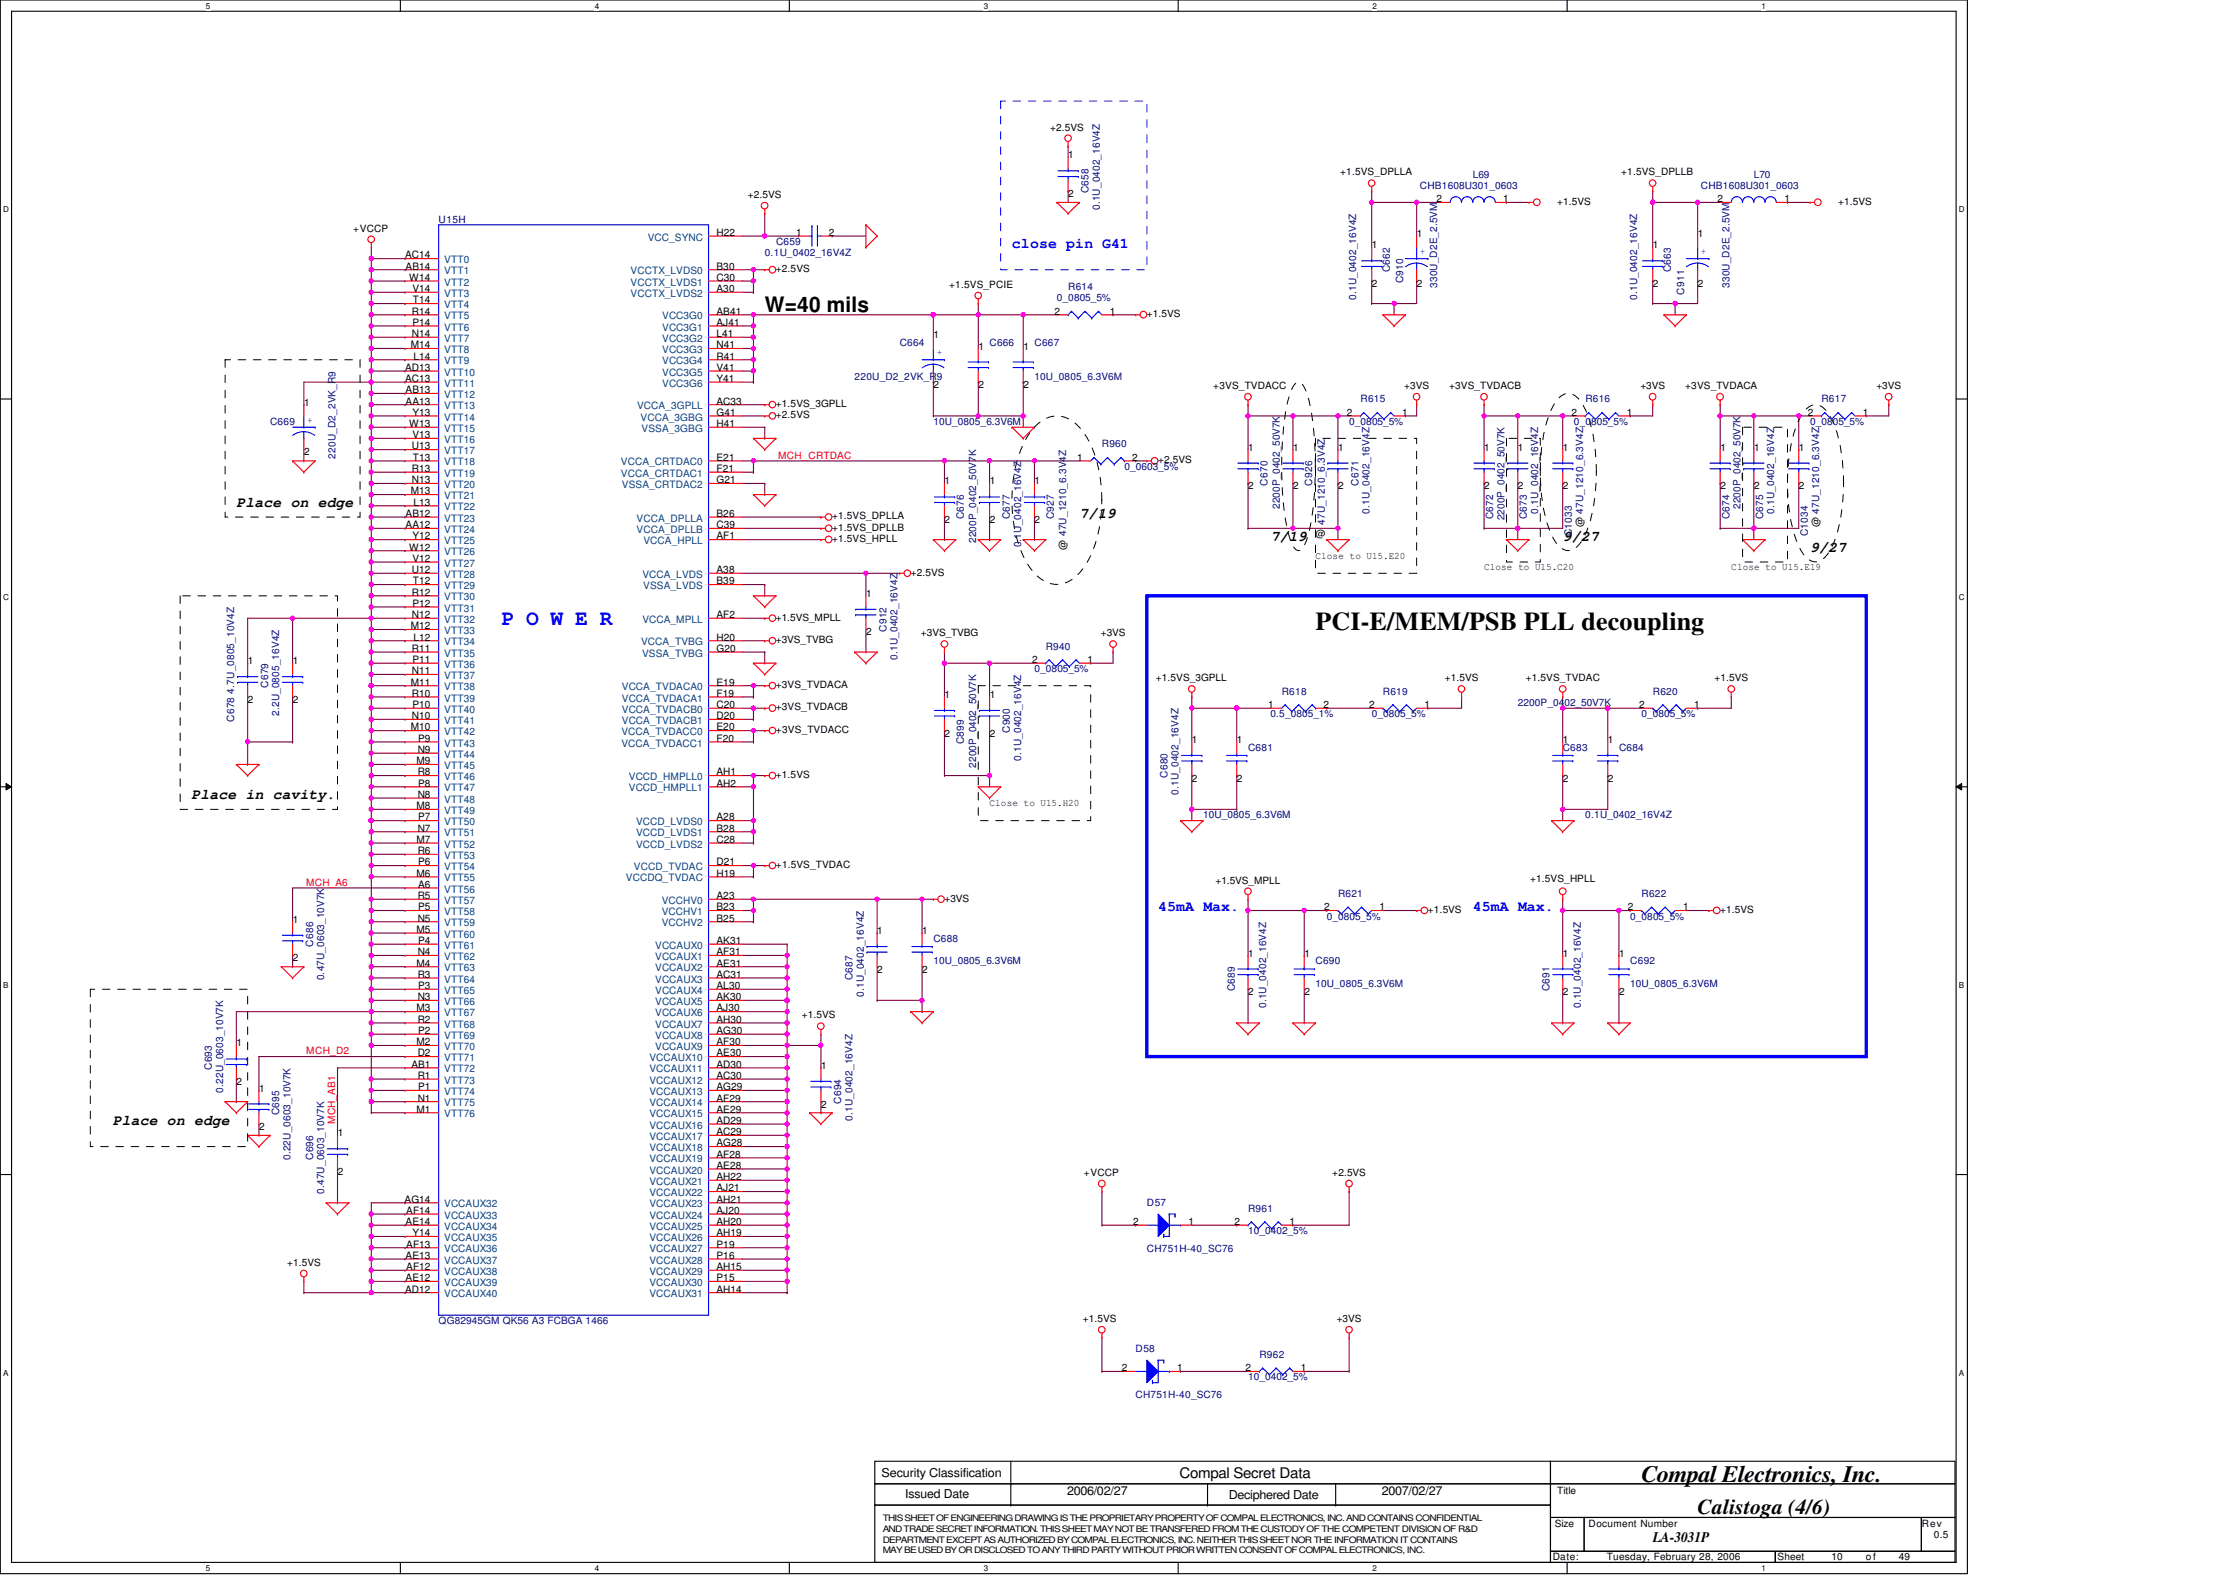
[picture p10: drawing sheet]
<svg xmlns="http://www.w3.org/2000/svg" width="297mm" height="210mm" viewBox="0 0 297 210" stroke-linecap="round" stroke-linejoin="round" font-family="sans-serif">
<defs><g id="words">
<text font-size="3.4" x="175.4" y="84.1">PCI-E/MEM/PSB PLL decoupling</text>
<text font-size="3.1" x="218.8" y="197.6">Compal Electronics, Inc.</text>
<g font-size="2.8">
<text x="102" y="41.6">W=40 mils</text>
<text x="226.3" y="201.9">Calistoga (4/6)</text>
</g>
<text font-size="2.8" fill="#00f" x="66.9" y="83.3">P O W E R</text>
<g font-size="1.9" fill="#00f">
<text x="134.9" y="33.1">close pin G41</text>
<text x="154.4" y="121.5">45mA Max.</text>
<text x="196.4" y="121.5">45mA Max.</text>
</g>
<g font-size="1.9">
<text x="31.5" y="67.6">Place on edge</text>
<text x="143.9" y="69.1">7/19</text>
<text x="169.4" y="72.1">7/19</text>
<text x="208.4" y="72.1">9/27</text>
<text x="241.3" y="73.6">9/27</text>
<text x="25.5" y="106.6">Place in cavity.</text>
<text x="15" y="150">Place on edge</text>
<text x="157.2" y="197">Compal Secret Data</text>
<text x="220.3" y="205.6">LA-3031P</text>
</g>
<g font-size="1.6">
<text x="117.5" y="196.9">Security Classification</text>
<text x="120.7" y="199.8">Issued Date</text>
<text x="142.3" y="199.3">2006/02/27</text>
<text x="163.8" y="199.9">Deciphered Date</text>
<text x="184.2" y="199.3">2007/02/27</text>
</g>
<g font-size="1.4">
<text x="142.4" y="21.1">1</text>
<text x="142.4" y="26.3">2</text>
<text x="191.5" y="27">2</text>
<text x="200.4" y="27">1</text>
<text x="229" y="27">2</text>
<text x="237.9" y="27">1</text>
<text x="54" y="34.5">AC14</text>
<text x="54.1" y="35.9">AB14</text>
<text x="95.5" y="31.5">H22</text>
<text x="95.5" y="35.9">B30</text>
<text x="106.1" y="31.5">1</text>
<text x="110.5" y="31.5">2</text>
<text x="182.9" y="33.1">1</text>
<text x="188.9" y="31.6">1</text>
<text x="220.4" y="33.1">1</text>
<text x="226.4" y="31.6">1</text>
<text x="54.5" y="37.4">W14</text>
<text x="54.9" y="42">R14</text>
<text x="55" y="38.9">V14</text>
<text x="55.1" y="40.4">T14</text>
<text x="95.5" y="37.4">C30</text>
<text x="95.5" y="42">AB41</text>
<text x="95.5" y="38.9">A30</text>
<text x="140.6" y="42">2</text>
<text x="148" y="42">1</text>
<text x="182.9" y="38.2">2</text>
<text x="188.9" y="38.2">2</text>
<text x="220.4" y="38.2">2</text>
<text x="226.4" y="38.2">2</text>
<text x="54.8" y="46.4">M14</text>
<text x="54.9" y="44.9">N14</text>
<text x="55" y="43.4">P14</text>
<text x="55.1" y="47.9">L14</text>
<text x="95.5" y="43.4">AJ41</text>
<text x="95.5" y="44.9">L41</text>
<text x="95.5" y="46.4">N41</text>
<text x="95.5" y="47.9">R41</text>
<text x="124.5" y="45.1">1</text>
<text x="130.4" y="46.6">1</text>
<text x="136.4" y="46.6">1</text>
<text x="54" y="49.4">AD13</text>
<text x="54" y="50.9">AC13</text>
<text x="54.1" y="52.4">AB13</text>
<text x="54.1" y="53.9">AA13</text>
<text x="95.5" y="49.4">V41</text>
<text x="95.5" y="50.9">Y41</text>
<text x="95.5" y="53.9">AC33</text>
<text x="124.5" y="51.8">2</text>
<text x="130.4" y="51.8">2</text>
<text x="136.4" y="51.8">2</text>
<text x="40.5" y="54.1">1</text>
<text x="54.5" y="56.9">W13</text>
<text x="54.9" y="59.9">U13</text>
<text x="55" y="58.4">V13</text>
<text x="55" y="55.4">Y13</text>
<text x="95.5" y="55.4">G41</text>
<text x="95.5" y="56.9">H41</text>
<text x="179.6" y="55.4">2</text>
<text x="186.9" y="55.4">1</text>
<text x="209.5" y="55.4">2</text>
<text x="216.9" y="55.4">1</text>
<text x="241" y="55.4">2</text>
<text x="248.4" y="55.4">1</text>
<text x="40.5" y="60.7">2</text>
<text x="54.8" y="65.9">M13</text>
<text x="54.9" y="62.9">R13</text>
<text x="54.9" y="64.4">N13</text>
<text x="55.1" y="61.4">T13</text>
<text x="95.5" y="61.4">E21</text>
<text x="95.5" y="62.9">F21</text>
<text x="95.5" y="64.4">G21</text>
<text x="125.9" y="64.6">1</text>
<text x="131.9" y="64.6">1</text>
<text x="137.9" y="64.6">1</text>
<text x="143.6" y="61.4">1</text>
<text x="151" y="61.4">2</text>
<text x="166.4" y="60.1">1</text>
<text x="166.4" y="65.2">2</text>
<text x="172.4" y="60.1">1</text>
<text x="172.4" y="65.2">2</text>
<text x="178.4" y="60.1">1</text>
<text x="178.4" y="65.2">2</text>
<text x="197.9" y="60.1">1</text>
<text x="197.9" y="65.2">2</text>
<text x="202.4" y="60.1">1</text>
<text x="202.4" y="65.2">2</text>
<text x="208.4" y="60.1">1</text>
<text x="208.4" y="65.2">2</text>
<text x="229.4" y="60.1">1</text>
<text x="229.4" y="65.2">2</text>
<text x="233.8" y="60.1">1</text>
<text x="233.8" y="65.2">2</text>
<text x="239.8" y="60.1">1</text>
<text x="239.8" y="65.2">2</text>
<text x="54.1" y="68.9">AB12</text>
<text x="54.1" y="70.4">AA12</text>
<text x="55" y="71.9">Y12</text>
<text x="55.1" y="67.4">L13</text>
<text x="95.5" y="68.9">B26</text>
<text x="95.5" y="70.4">C39</text>
<text x="95.5" y="71.9">AF1</text>
<text x="125.9" y="69.7">2</text>
<text x="131.9" y="69.7">2</text>
<text x="137.9" y="69.7">2</text>
<text x="54.5" y="73.4">W12</text>
<text x="54.9" y="76.4">U12</text>
<text x="55" y="74.9">V12</text>
<text x="55.1" y="77.9">T12</text>
<text x="95.5" y="76.4">A38</text>
<text x="95.5" y="77.9">B39</text>
<text x="54.8" y="83.9">M12</text>
<text x="54.9" y="79.4">R12</text>
<text x="54.9" y="82.4">N12</text>
<text x="55" y="80.9">P12</text>
<text x="95.5" y="82.4">AF2</text>
<text x="115.5" y="79.6">1</text>
<text x="33" y="88.6">1</text>
<text x="39" y="88.6">1</text>
<text x="54.9" y="86.9">R11</text>
<text x="54.9" y="89.9">N11</text>
<text x="55" y="88.4">P11</text>
<text x="55.1" y="85.4">L12</text>
<text x="95.5" y="85.4">H20</text>
<text x="95.5" y="86.9">G20</text>
<text x="115.5" y="84.7">2</text>
<text x="137.6" y="88.4">2</text>
<text x="145" y="88.4">1</text>
<text x="33" y="93.7">2</text>
<text x="39" y="93.7">2</text>
<text x="54.8" y="91.4">M11</text>
<text x="54.9" y="92.9">R10</text>
<text x="54.9" y="95.9">N10</text>
<text x="55" y="94.4">P10</text>
<text x="95.5" y="91.4">E19</text>
<text x="95.5" y="92.9">F19</text>
<text x="95.5" y="94.4">C20</text>
<text x="95.5" y="95.9">D20</text>
<text x="125.9" y="93.1">1</text>
<text x="131.9" y="93.1">1</text>
<text x="169.1" y="94.4">1</text>
<text x="176.4" y="94.4">2</text>
<text x="182.6" y="94.4">2</text>
<text x="189.9" y="94.4">1</text>
<text x="218.5" y="94.4">2</text>
<text x="225.9" y="94.4">1</text>
<text x="54.8" y="97.4">M10</text>
<text x="55.5" y="101.9">M9</text>
<text x="55.7" y="100.4">N9</text>
<text x="55.7" y="98.9">P9</text>
<text x="95.5" y="97.4">E20</text>
<text x="95.5" y="98.9">F20</text>
<text x="125.9" y="98.2">2</text>
<text x="131.9" y="98.2">2</text>
<text x="158.9" y="99.1">1</text>
<text x="164.9" y="99.1">1</text>
<text x="208.4" y="99.1">1</text>
<text x="214.4" y="99.1">1</text>
<text x="55.5" y="107.9">M8</text>
<text x="55.7" y="103.4">R8</text>
<text x="55.7" y="106.4">N8</text>
<text x="55.7" y="104.9">P8</text>
<text x="95.5" y="103.4">AH1</text>
<text x="95.5" y="104.9">AH2</text>
<text x="158.9" y="104.2">2</text>
<text x="164.9" y="104.2">2</text>
<text x="208.4" y="104.2">2</text>
<text x="214.4" y="104.2">2</text>
<text x="55.5" y="112.4">M7</text>
<text x="55.7" y="110.9">N7</text>
<text x="55.7" y="113.9">R6</text>
<text x="55.7" y="109.4">P7</text>
<text x="95.5" y="109.4">A28</text>
<text x="95.5" y="110.9">B28</text>
<text x="95.5" y="112.4">C28</text>
<text x="55.5" y="116.9">M6</text>
<text x="55.7" y="119.9">R5</text>
<text x="55.7" y="115.4">P6</text>
<text x="55.7" y="118.4">A6</text>
<text x="95.5" y="115.4">D21</text>
<text x="95.5" y="116.9">H19</text>
<text x="95.5" y="119.9">A23</text>
<text x="39" y="123">1</text>
<text x="55.5" y="124.4">M5</text>
<text x="55.7" y="122.9">N5</text>
<text x="55.7" y="125.9">P4</text>
<text x="55.7" y="121.4">P5</text>
<text x="95.5" y="121.4">B23</text>
<text x="95.5" y="122.9">B25</text>
<text x="95.5" y="125.9">AK31</text>
<text x="117" y="124.5">1</text>
<text x="123" y="124.5">1</text>
<text x="176.5" y="121.4">2</text>
<text x="183.9" y="121.4">1</text>
<text x="217" y="121.4">2</text>
<text x="224.4" y="121.4">1</text>
<text x="39" y="128.2">2</text>
<text x="55.5" y="128.9">M4</text>
<text x="55.7" y="127.4">N4</text>
<text x="55.7" y="130.4">R3</text>
<text x="55.7" y="131.9">P3</text>
<text x="95.5" y="127.4">AF31</text>
<text x="95.5" y="128.9">AE31</text>
<text x="95.5" y="130.4">AC31</text>
<text x="95.5" y="131.9">AL30</text>
<text x="117" y="129.7">2</text>
<text x="123" y="129.7">2</text>
<text x="166.4" y="127.5">1</text>
<text x="173.9" y="127.5">1</text>
<text x="208.4" y="127.5">1</text>
<text x="215.9" y="127.5">1</text>
<text x="55.5" y="134.9">M3</text>
<text x="55.7" y="133.4">N3</text>
<text x="55.7" y="136.4">R2</text>
<text x="55.7" y="137.9">P2</text>
<text x="95.5" y="133.4">AK30</text>
<text x="95.5" y="134.9">AJ30</text>
<text x="95.5" y="136.4">AH30</text>
<text x="95.5" y="137.9">AG30</text>
<text x="166.4" y="132.7">2</text>
<text x="173.9" y="132.7">2</text>
<text x="208.4" y="132.7">2</text>
<text x="215.9" y="132.7">2</text>
<text x="31.5" y="139.5">1</text>
<text x="54.8" y="142.3">AB1</text>
<text x="55.5" y="139.4">M2</text>
<text x="55.7" y="140.8">D2</text>
<text x="55.7" y="143.8">R1</text>
<text x="95.5" y="139.4">AF30</text>
<text x="95.5" y="140.8">AE30</text>
<text x="95.5" y="142.3">AD30</text>
<text x="95.5" y="143.8">AC30</text>
<text x="109.5" y="142.5">1</text>
<text x="31.5" y="144.7">2</text>
<text x="34.5" y="145.5">1</text>
<text x="55.5" y="148.3">M1</text>
<text x="55.7" y="146.9">N1</text>
<text x="55.7" y="145.4">P1</text>
<text x="95.5" y="145.4">AG29</text>
<text x="95.5" y="146.9">AF29</text>
<text x="95.5" y="148.3">AE29</text>
<text x="95.5" y="149.8">AD29</text>
<text x="109.5" y="147.7">2</text>
<text x="34.5" y="150.6">2</text>
<text x="45" y="151.5">1</text>
<text x="95.5" y="151.3">AC29</text>
<text x="95.5" y="152.8">AG28</text>
<text x="95.5" y="154.3">AF28</text>
<text x="95.5" y="155.8">AE28</text>
<text x="45" y="156.7">2</text>
<text x="53.9" y="160.3">AG14</text>
<text x="54.2" y="161.8">AF14</text>
<text x="95.5" y="157.3">AH22</text>
<text x="95.5" y="158.8">AJ21</text>
<text x="95.5" y="160.3">AH21</text>
<text x="95.5" y="161.8">AJ20</text>
<text x="54.1" y="163.3">AE14</text>
<text x="54.1" y="167.8">AE13</text>
<text x="54.2" y="166.3">AF13</text>
<text x="55" y="164.8">Y14</text>
<text x="95.5" y="163.3">AH20</text>
<text x="95.5" y="164.8">AH19</text>
<text x="95.5" y="166.3">P19</text>
<text x="95.5" y="167.8">P16</text>
<text x="151.1" y="163.3">2</text>
<text x="158.5" y="163.3">1</text>
<text x="164.6" y="163.3">2</text>
<text x="171.9" y="163.3">1</text>
<text x="54" y="172.3">AD12</text>
<text x="54.1" y="170.8">AE12</text>
<text x="54.2" y="169.3">AF12</text>
<text x="95.5" y="169.3">AH15</text>
<text x="95.5" y="170.8">P15</text>
<text x="95.5" y="172.3">AH14</text>
<text x="149.6" y="182.8">2</text>
<text x="156.9" y="182.8">1</text>
<text x="166.1" y="182.8">2</text>
<text x="173.4" y="182.8">1</text>
</g>
<g font-size="1.4" fill="#004080">
<text x="59.2" y="35.1">VTT0</text>
<text x="86.4" y="32.1">VCC_SYNC</text>
<text x="59.2" y="36.6">VTT1</text>
<text x="59.2" y="38.1">VTT2</text>
<text x="59.2" y="39.6">VTT3</text>
<text x="59.2" y="41.1">VTT4</text>
<text x="84.1" y="36.6">VCCTX_LVDS0</text>
<text x="84.1" y="38.1">VCCTX_LVDS1</text>
<text x="84.1" y="39.6">VCCTX_LVDS2</text>
<text x="59.2" y="42.6">VTT5</text>
<text x="59.2" y="44.1">VTT6</text>
<text x="59.2" y="45.6">VTT7</text>
<text x="59.2" y="47.1">VTT8</text>
<text x="88.3" y="42.6">VCC3G0</text>
<text x="88.3" y="44.1">VCC3G1</text>
<text x="88.3" y="45.6">VCC3G2</text>
<text x="88.3" y="47.1">VCC3G3</text>
<text x="59.2" y="48.6">VTT9</text>
<text x="59.2" y="50.1">VTT10</text>
<text x="59.2" y="51.6">VTT11</text>
<text x="59.2" y="53.1">VTT12</text>
<text x="88.3" y="48.6">VCC3G4</text>
<text x="88.3" y="50.1">VCC3G5</text>
<text x="88.3" y="51.6">VCC3G6</text>
<text x="59.2" y="54.6">VTT13</text>
<text x="59.2" y="56.1">VTT14</text>
<text x="59.2" y="57.6">VTT15</text>
<text x="59.2" y="59.1">VTT16</text>
<text x="84.9" y="54.6">VCCA_3GPLL</text>
<text x="85.4" y="56.1">VCCA_3GBG</text>
<text x="85.5" y="57.6">VSSA_3GBG</text>
<text x="59.2" y="60.6">VTT17</text>
<text x="59.2" y="62.1">VTT18</text>
<text x="59.2" y="63.6">VTT19</text>
<text x="59.2" y="65.1">VTT20</text>
<text x="82.8" y="62.1">VCCA_CRTDAC0</text>
<text x="82.8" y="63.6">VCCA_CRTDAC1</text>
<text x="82.9" y="65.1">VSSA_CRTDAC2</text>
<text x="59.2" y="66.5">VTT21</text>
<text x="59.2" y="68.1">VTT22</text>
<text x="59.2" y="69.6">VTT23</text>
<text x="59.2" y="71.1">VTT24</text>
<text x="84.9" y="69.6">VCCA_DPLLA</text>
<text x="84.9" y="71.1">VCCA_DPLLB</text>
<text x="59.2" y="72.6">VTT25</text>
<text x="59.2" y="74">VTT26</text>
<text x="59.2" y="75.5">VTT27</text>
<text x="59.2" y="77">VTT28</text>
<text x="85.6" y="77">VCCA_LVDS</text>
<text x="85.8" y="72.6">VCCA_HPLL</text>
<text x="59.2" y="78.5">VTT29</text>
<text x="59.2" y="80.1">VTT30</text>
<text x="59.2" y="81.5">VTT31</text>
<text x="59.2" y="83">VTT32</text>
<text x="85.6" y="83">VCCA_MPLL</text>
<text x="85.8" y="78.5">VSSA_LVDS</text>
<text x="59.2" y="84.5">VTT33</text>
<text x="59.2" y="86">VTT34</text>
<text x="59.2" y="87.5">VTT35</text>
<text x="59.2" y="89">VTT36</text>
<text x="85.5" y="86">VCCA_TVBG</text>
<text x="85.6" y="87.5">VSSA_TVBG</text>
<text x="59.2" y="90.5">VTT37</text>
<text x="59.2" y="92">VTT38</text>
<text x="59.2" y="93.5">VTT39</text>
<text x="59.2" y="95">VTT40</text>
<text x="82.9" y="92">VCCA_TVDACA0</text>
<text x="82.9" y="93.5">VCCA_TVDACA1</text>
<text x="82.9" y="95">VCCA_TVDACB0</text>
<text x="59.2" y="96.5">VTT41</text>
<text x="59.2" y="98">VTT42</text>
<text x="59.2" y="99.5">VTT43</text>
<text x="59.2" y="101">VTT44</text>
<text x="82.8" y="98">VCCA_TVDACC0</text>
<text x="82.8" y="99.5">VCCA_TVDACC1</text>
<text x="82.9" y="96.5">VCCA_TVDACB1</text>
<text x="59.2" y="102.5">VTT45</text>
<text x="59.2" y="104">VTT46</text>
<text x="59.2" y="105.5">VTT47</text>
<text x="59.2" y="107">VTT48</text>
<text x="83.8" y="104">VCCD_HMPLL0</text>
<text x="83.8" y="105.5">VCCD_HMPLL1</text>
<text x="59.2" y="108.5">VTT49</text>
<text x="59.2" y="110">VTT50</text>
<text x="59.2" y="111.5">VTT51</text>
<text x="59.2" y="113">VTT52</text>
<text x="84.8" y="110">VCCD_LVDS0</text>
<text x="84.8" y="111.5">VCCD_LVDS1</text>
<text x="84.8" y="113">VCCD_LVDS2</text>
<text x="59.2" y="114.5">VTT53</text>
<text x="59.2" y="116">VTT54</text>
<text x="59.2" y="117.5">VTT55</text>
<text x="59.2" y="119">VTT56</text>
<text x="83.5" y="117.5">VCCDQ_TVDAC</text>
<text x="84.5" y="116">VCCD_TVDAC</text>
<text x="59.2" y="120.5">VTT57</text>
<text x="59.2" y="123.5">VTT59</text>
<text x="59.2" y="125">VTT60</text>
<text x="59.2" y="122">VTT58</text>
<text x="88.2" y="120.5">VCCHV0</text>
<text x="88.2" y="122">VCCHV1</text>
<text x="88.2" y="123.5">VCCHV2</text>
<text x="59.2" y="126.5">VTT61</text>
<text x="59.2" y="128">VTT62</text>
<text x="59.2" y="129.5">VTT63</text>
<text x="59.2" y="131">VTT64</text>
<text x="87.4" y="128">VCCAUX1</text>
<text x="87.4" y="129.5">VCCAUX2</text>
<text x="87.4" y="131">VCCAUX3</text>
<text x="87.4" y="126.5">VCCAUX0</text>
<text x="59.2" y="132.5">VTT65</text>
<text x="59.2" y="134">VTT66</text>
<text x="59.2" y="135.5">VTT67</text>
<text x="59.2" y="137">VTT68</text>
<text x="87.4" y="132.5">VCCAUX4</text>
<text x="87.4" y="134">VCCAUX5</text>
<text x="87.4" y="135.5">VCCAUX6</text>
<text x="87.4" y="137">VCCAUX7</text>
<text x="59.2" y="138.5">VTT69</text>
<text x="59.2" y="140">VTT70</text>
<text x="59.2" y="141.5">VTT71</text>
<text x="59.2" y="143">VTT72</text>
<text x="86.6" y="141.5">VCCAUX10</text>
<text x="86.6" y="143">VCCAUX11</text>
<text x="87.4" y="138.5">VCCAUX8</text>
<text x="87.4" y="140">VCCAUX9</text>
<text x="59.2" y="144.5">VTT73</text>
<text x="59.2" y="146">VTT74</text>
<text x="59.2" y="147.5">VTT75</text>
<text x="59.2" y="149">VTT76</text>
<text x="86.6" y="144.5">VCCAUX12</text>
<text x="86.6" y="146">VCCAUX13</text>
<text x="86.6" y="147.5">VCCAUX14</text>
<text x="86.6" y="149">VCCAUX15</text>
<text x="86.6" y="150.5">VCCAUX16</text>
<text x="86.6" y="152">VCCAUX17</text>
<text x="86.6" y="153.5">VCCAUX18</text>
<text x="86.6" y="155">VCCAUX19</text>
<text x="59.2" y="161">VCCAUX32</text>
<text x="86.6" y="156.5">VCCAUX20</text>
<text x="86.6" y="158">VCCAUX21</text>
<text x="86.6" y="159.5">VCCAUX22</text>
<text x="86.6" y="161">VCCAUX23</text>
<text x="59.2" y="162.5">VCCAUX33</text>
<text x="59.2" y="164">VCCAUX34</text>
<text x="59.2" y="165.5">VCCAUX35</text>
<text x="59.2" y="167">VCCAUX36</text>
<text x="86.6" y="162.5">VCCAUX24</text>
<text x="86.6" y="164">VCCAUX25</text>
<text x="86.6" y="165.5">VCCAUX26</text>
<text x="86.6" y="167">VCCAUX27</text>
<text x="59.2" y="168.5">VCCAUX37</text>
<text x="59.2" y="170">VCCAUX38</text>
<text x="59.2" y="171.5">VCCAUX39</text>
<text x="59.2" y="173">VCCAUX40</text>
<text x="86.6" y="168.5">VCCAUX28</text>
<text x="86.6" y="170">VCCAUX29</text>
<text x="86.6" y="171.5">VCCAUX30</text>
<text x="86.6" y="173">VCCAUX31</text>
</g>
<g font-size="1.3">
<text x="140" y="17.4">+2.5VS</text>
<text x="178.7" y="23.4">+1.5VS_DPLLA</text>
<text x="216.2" y="23.4">+1.5VS_DPLLB</text>
<text x="99.7" y="26.4">+2.5VS</text>
<text x="207.6" y="27.3">+1.5VS</text>
<text x="245.1" y="27.3">+1.5VS</text>
<text x="47.1" y="30.9">+VCCP</text>
<text x="103.4" y="36.3">+2.5VS</text>
<text x="126.5" y="38.4">+1.5VS_PCIE</text>
<text x="152.9" y="42.3">+1.5VS</text>
<text x="161.8" y="51.9">+3VS_TVDACC</text>
<text x="187.2" y="51.9">+3VS</text>
<text x="193.2" y="51.9">+3VS_TVDACB</text>
<text x="218.7" y="51.9">+3VS</text>
<text x="224.7" y="51.9">+3VS_TVDACA</text>
<text x="250.2" y="51.9">+3VS</text>
<text x="103.4" y="54.3">+1.5VS_3GPLL</text>
<text x="103.4" y="55.8">+2.5VS</text>
<text x="154.4" y="61.8">+2.5VS</text>
<text x="110.9" y="70.7">+1.5VS_DPLLB</text>
<text x="110.9" y="69.3">+1.5VS_DPLLA</text>
<text x="175.4" y="71.6">@</text>
<text x="211.1" y="70.3" transform="rotate(-90 211.1 70.3)">@ 47U_1210_6.3V4Z</text>
<text x="242.5" y="70.3" transform="rotate(-90 242.5 70.3)">@ 47U_1210_6.3V4Z</text>
<text x="110.9" y="72.2">+1.5VS_HPLL</text>
<text x="121.4" y="76.8">+2.5VS</text>
<text x="142.1" y="73.3" transform="rotate(-90 142.1 73.3)">@ 47U_1210_6.3V4Z</text>
<text x="175.4" y="74.5">Close to U15.E20</text>
<text x="197.9" y="76">Close to U15.C20</text>
<text x="230.8" y="76">Close to U15.E19</text>
<text x="103.4" y="82.7">+1.5VS_MPLL</text>
<text x="103.4" y="85.7">+3VS_TVBG</text>
<text x="122.8" y="84.8">+3VS_TVBG</text>
<text x="146.8" y="84.8">+3VS</text>
<text x="103.4" y="91.7">+3VS_TVDACA</text>
<text x="103.4" y="94.7">+3VS_TVDACB</text>
<text x="154.1" y="90.8">+1.5VS_3GPLL</text>
<text x="192.6" y="90.8">+1.5VS</text>
<text x="203.4" y="90.8">+1.5VS_TVDAC</text>
<text x="228.6" y="90.8">+1.5VS</text>
<text x="103.4" y="97.7">+3VS_TVDACC</text>
<text x="103.4" y="103.7">+1.5VS</text>
<text x="131.9" y="107.5">Close to U15.H20</text>
<text x="103.4" y="115.7">+1.5VS_TVDAC</text>
<text x="162" y="117.8">+1.5VS_MPLL</text>
<text x="204" y="117.6">+1.5VS_HPLL</text>
<text x="125.9" y="120.2">+3VS</text>
<text x="190.4" y="121.7">+1.5VS</text>
<text x="229.3" y="121.7">+1.5VS</text>
<text x="106.9" y="135.8">+1.5VS</text>
<text x="144.5" y="156.8">+VCCP</text>
<text x="177.6" y="156.8">+2.5VS</text>
<text x="38.3" y="168.8">+1.5VS</text>
<text x="144.4" y="176.3">+1.5VS</text>
<text x="178.2" y="176.3">+3VS</text>
<text x="207.3" y="203.5">Size</text>
<text x="207.6" y="199.2">Title</text>
<text x="211.8" y="203.5">Document Number</text>
<text x="256.2" y="203.5">Rev</text>
<text x="207" y="208">Date:</text>
<text x="214.2" y="208">Tuesday, February 28, 2006</text>
<text x="237" y="208">Sheet</text>
<text x="244.2" y="208">10</text>
<text x="248.8" y="208">of</text>
<text x="253.2" y="208">49</text>
<text x="257.8" y="205">0.5</text>
</g>
<g font-size="1.3" fill="#000080">
<text x="196.4" y="23.7">L69</text>
<text x="233.8" y="23.7">L70</text>
<text x="58.5" y="29.7">U15H</text>
<text x="145.1" y="25.8" transform="rotate(-90 145.1 25.8)">C658</text>
<text x="146.6" y="28" transform="rotate(-90 146.6 28)">0.1U_0402_16V4Z</text>
<text x="189.3" y="25.2">CHB1608U301_0603</text>
<text x="226.8" y="25.2">CHB1608U301_0603</text>
<text x="102" y="34.2">0.1U_0402_16V4Z</text>
<text x="103.5" y="32.7">C659</text>
<text x="140.9" y="40.2">0_0805_5%</text>
<text x="142.4" y="38.7">R614</text>
<text x="180.8" y="40" transform="rotate(-90 180.8 40)">0.1U_0402_16V4Z</text>
<text x="185.3" y="36.3" transform="rotate(-90 185.3 36.3)">C662</text>
<text x="187.1" y="37.8" transform="rotate(-90 187.1 37.8)">C910</text>
<text x="191.6" y="38.4" transform="rotate(-90 191.6 38.4)">330U_D2E_2.5VM</text>
<text x="218.3" y="40" transform="rotate(-90 218.3 40)">0.1U_0402_16V4Z</text>
<text x="222.8" y="36.3" transform="rotate(-90 222.8 36.3)">C663</text>
<text x="224.6" y="39.3" transform="rotate(-90 224.6 39.3)">C911</text>
<text x="230.6" y="38.4" transform="rotate(-90 230.6 38.4)">330U_D2E_2.5VM</text>
<text x="119.9" y="46.2">C664</text>
<text x="131.9" y="46.2">C666</text>
<text x="137.9" y="46.2">C667</text>
<text x="113.9" y="50.7">220U_D2_2VK_R9</text>
<text x="137.9" y="50.7">10U_0805_6.3V6M</text>
<text x="181.4" y="53.7">R615</text>
<text x="211.4" y="53.7">R616</text>
<text x="242.8" y="53.7">R617</text>
<text x="36" y="56.7">C669</text>
<text x="124.4" y="56.7">10U_0805_6.3V6M</text>
<text x="146.9" y="59.6">R960</text>
<text x="179.9" y="56.7">0_0805_5%</text>
<text x="209.8" y="56.7">0_0805_5%</text>
<text x="241.3" y="56.7">0_0805_5%</text>
<text x="44.7" y="61.2" transform="rotate(-90 44.7 61.2)">220U_D2_2VK_R9</text>
<text x="149.9" y="62.7">0_0603_5%</text>
<text x="169" y="64.7" transform="rotate(-90 169 64.7)">C670</text>
<text x="175" y="64.7" transform="rotate(-90 175 64.7)">C926</text>
<text x="181.1" y="64.7" transform="rotate(-90 181.1 64.7)">C671</text>
<text x="128.5" y="69.2" transform="rotate(-90 128.5 69.2)">C676</text>
<text x="134.6" y="69.2" transform="rotate(-90 134.6 69.2)">C677</text>
<text x="140.5" y="69.2" transform="rotate(-90 140.5 69.2)">C927</text>
<text x="170.6" y="67.9" transform="rotate(-90 170.6 67.9)">2200P_0402_50V7K</text>
<text x="176.6" y="70" transform="rotate(-90 176.6 70)">47U_1210_6.3V4Z</text>
<text x="182.6" y="68.5" transform="rotate(-90 182.6 68.5)">0.1U_0402_16V4Z</text>
<text x="199.1" y="69.2" transform="rotate(-90 199.1 69.2)">C672</text>
<text x="200.6" y="69.4" transform="rotate(-90 200.6 69.4)">2200P_0402_50V7K</text>
<text x="203.6" y="69.2" transform="rotate(-90 203.6 69.2)">C673</text>
<text x="205.1" y="68.5" transform="rotate(-90 205.1 68.5)">0.1U_0402_16V4Z</text>
<text x="209.6" y="71.5" transform="rotate(-90 209.6 71.5)">C1033</text>
<text x="230.6" y="69.2" transform="rotate(-90 230.6 69.2)">C674</text>
<text x="232" y="67.9" transform="rotate(-90 232 67.9)">2200P_0402_50V7K</text>
<text x="235.1" y="69.2" transform="rotate(-90 235.1 69.2)">C675</text>
<text x="236.6" y="68.5" transform="rotate(-90 236.6 68.5)">0.1U_0402_16V4Z</text>
<text x="241" y="71.5" transform="rotate(-90 241 71.5)">C1034</text>
<text x="130.2" y="72.4" transform="rotate(-90 130.2 72.4)">2200P_0402_50V7K</text>
<text x="136.1" y="73" transform="rotate(-90 136.1 73)">0.1U_0402_16V4Z</text>
<text x="118.2" y="84.2" transform="rotate(-90 118.2 84.2)">C912</text>
<text x="119.7" y="88" transform="rotate(-90 119.7 88)">0.1U_0402_16V4Z</text>
<text x="137.9" y="89.6">0_0805_5%</text>
<text x="139.4" y="86.6">R940</text>
<text x="35.7" y="91.7" transform="rotate(-90 35.7 91.7)">C679</text>
<text x="37.2" y="95.5" transform="rotate(-90 37.2 95.5)">2.2U_0805_16V4Z</text>
<text x="169.4" y="95.6">0.5_0805_1%</text>
<text x="170.9" y="92.6">R618</text>
<text x="182.9" y="95.6">0_0805_5%</text>
<text x="184.4" y="92.6">R619</text>
<text x="202.4" y="94.1">2200P_0402_50V7K</text>
<text x="218.8" y="95.6">0_0805_5%</text>
<text x="220.4" y="92.6">R620</text>
<text x="31.2" y="96.2" transform="rotate(-90 31.2 96.2)">C678 4.7U_0805_10V4Z</text>
<text x="128.5" y="99.2" transform="rotate(-90 128.5 99.2)">C899</text>
<text x="134.6" y="97.7" transform="rotate(-90 134.6 97.7)">C900</text>
<text x="136.1" y="101.5" transform="rotate(-90 136.1 101.5)">0.1U_0402_16V4Z</text>
<text x="166.4" y="100.1">C681</text>
<text x="208.4" y="100.1">C683</text>
<text x="215.9" y="100.1">C684</text>
<text x="130.2" y="102.4" transform="rotate(-90 130.2 102.4)">2200P_0402_50V7K</text>
<text x="155.6" y="103.7" transform="rotate(-90 155.6 103.7)">C680</text>
<text x="157.1" y="106" transform="rotate(-90 157.1 106)">0.1U_0402_16V4Z</text>
<text x="160.4" y="109.1">10U_0805_6.3V6M</text>
<text x="211.3" y="109.1">0.1U_0402_16V4Z</text>
<text x="178.4" y="119.6">R621</text>
<text x="218.9" y="119.6">R622</text>
<text x="124.4" y="125.6">C688</text>
<text x="176.9" y="122.6">0_0805_5%</text>
<text x="217.3" y="122.6">0_0805_5%</text>
<text x="41.7" y="126.2" transform="rotate(-90 41.7 126.2)">C686</text>
<text x="43.2" y="130.7" transform="rotate(-90 43.2 130.7)">0.47U_0603_10V7K</text>
<text x="113.7" y="130.7" transform="rotate(-90 113.7 130.7)">C687</text>
<text x="124.4" y="128.6">10U_0805_6.3V6M</text>
<text x="175.4" y="131.6">10U_0805_6.3V6M</text>
<text x="175.4" y="128.6">C690</text>
<text x="217.3" y="131.6">10U_0805_6.3V6M</text>
<text x="217.4" y="128.6">C692</text>
<text x="115.2" y="132.9" transform="rotate(-90 115.2 132.9)">0.1U_0402_16V4Z</text>
<text x="164.6" y="132.2" transform="rotate(-90 164.6 132.2)">C689</text>
<text x="168.8" y="134.4" transform="rotate(-90 168.8 134.4)">0.1U_0402_16V4Z</text>
<text x="206.6" y="132.2" transform="rotate(-90 206.6 132.2)">C691</text>
<text x="210.8" y="134.4" transform="rotate(-90 210.8 134.4)">0.1U_0402_16V4Z</text>
<text x="28.3" y="142.7" transform="rotate(-90 28.3 142.7)">C693</text>
<text x="29.7" y="145.7" transform="rotate(-90 29.7 145.7)">0.22U_0603_10V7K</text>
<text x="37.2" y="148.7" transform="rotate(-90 37.2 148.7)">C695</text>
<text x="112.2" y="147.2" transform="rotate(-90 112.2 147.2)">C694</text>
<text x="113.7" y="149.4" transform="rotate(-90 113.7 149.4)">0.1U_0402_16V4Z</text>
<text x="38.7" y="154.7" transform="rotate(-90 38.7 154.7)">0.22U_0603_10V7K</text>
<text x="41.7" y="154.7" transform="rotate(-90 41.7 154.7)">C696</text>
<text x="43.2" y="159.2" transform="rotate(-90 43.2 159.2)">0.47U_0603_10V7K</text>
<text x="152.9" y="160.8">D57</text>
<text x="166.4" y="161.6">R961</text>
<text x="152.9" y="167">CH751H-40_SC76</text>
<text x="166.4" y="164.6">10_0402_5%</text>
<text x="58.5" y="176.6">QG82945GM QK56 A3 FCBGA 1466</text>
<text x="151.4" y="180.3">D58</text>
<text x="166.4" y="184">10_0402_5%</text>
<text x="167.9" y="181">R962</text>
<text x="151.4" y="186.4">CH751H-40_SC76</text>
</g>
<g font-size="1.3" fill="#00f">
<text x="189.3" y="33.9">+</text>
<text x="226.8" y="33.9">+</text>
<text x="124.9" y="47.4">+</text>
<text x="41" y="56.4">+</text>
</g>
<g font-size="1.3" fill="#f00">
<text x="103.7" y="61.2">MCH_CRTDAC</text>
<text x="40.8" y="118.1">MCH_A6</text>
<text x="40.8" y="140.6">MCH_D2</text>
<text x="44.7" y="149.9" transform="rotate(-90 44.7 149.9)">MCH_AB1</text>
</g>
<g font-size="1.2">
<text x="117.7" y="202.8">THIS SHEET OF ENGINEERING DRAWING IS THE PROPRIETARY PROPERTY OF COMPAL ELECTRONICS, INC. AND CONTAINS CONFIDENTIAL</text>
<text x="117.7" y="204.2">AND TRADE SECRET INFORMATION. THIS SHEET MAY NOT BETRANSFERED FROM THE CUSTODY OF THE COMPETENT DIVISION OF R&amp;D</text>
<text x="117.7" y="205.7">DEPARTMENT EXCEPT AS AUTHORIZED BY COMPAL ELECTRONICS, INC. NEITHER THIS SHEET NOR THE INFORMATION IT CONTAINS</text>
<text x="117.7" y="207.1">MAY BE USED BY OR DISCLOSED TO ANY THIRD PARTY WITHOUT PRIOR WRITTEN CONSENT OF COMPAL ELECTRONICS, INC.</text>
</g>
<g font-size="1.1">
<text x="27.4" y="1.1">5</text>
<text x="79.3" y="1.1">4</text>
<text x="131.1" y="1.1">3</text>
<text x="183" y="1.1">2</text>
<text x="234.8" y="1.1">1</text>
<text x=".4" y="28.3">D</text>
<text x="261.2" y="28.3">D</text>
<text x=".4" y="80">C</text>
<text x="261.2" y="80">C</text>
<text x=".4" y="131.7">B</text>
<text x="261.2" y="131.7">B</text>
<text x=".4" y="183.4">A</text>
<text x="261.2" y="183.4">A</text>
<text x="27.4" y="209.4">5</text>
<text x="79.3" y="209.4">4</text>
<text x="131.1" y="209.4">3</text>
<text x="183" y="209.4">2</text>
<text x="234.8" y="209.4">1</text>
</g>
</g></defs>
<path d="M0 0h262.3v209.8h-262.3zM1.5 1.5h259.3v206.8h-259.3z" fill="none" stroke="#000" stroke-width=".15"/>
<g fill="#fff">
<path d="M27.4 .2h.6v1.2h-.6z"/>
<path d="M27.4 208.5h.6v1.2h-.6z"/>
</g>
<path d="M53.4 0v1.5M53.4 208.3v1.5" fill="none" stroke="#000" stroke-width=".15"/>
<g fill="#fff">
<path d="M79.3 .2h.6v1.2h-.6z"/>
<path d="M79.3 208.5h.6v1.2h-.6z"/>
</g>
<path d="M105.2 0v1.5M105.2 208.3v1.5" fill="none" stroke="#000" stroke-width=".15"/>
<g fill="#fff">
<path d="M131.1 .2h.6v1.2h-.6z"/>
<path d="M131.1 208.5h.6v1.2h-.6z"/>
</g>
<path d="M157.1 0v1.5M157.1 208.3v1.5" fill="none" stroke="#000" stroke-width=".15"/>
<g fill="#fff">
<path d="M183 .2h.6v1.2h-.6z"/>
<path d="M183 208.5h.6v1.2h-.6z"/>
</g>
<path d="M208.9 0v1.5M208.9 208.3v1.5" fill="none" stroke="#000" stroke-width=".15"/>
<g fill="#fff">
<path d="M234.8 .2h.6v1.2h-.6z"/>
<path d="M234.8 208.5h.6v1.2h-.6z"/>
<path d="M.4 27.3h.8v1.3h-.8z"/>
<path d="M261.2 27.3h.7v1.3h-.7z"/>
<path d="M.4 79h.8v1.2h-.8z"/>
<path d="M261.2 79h.7v1.2h-.7z"/>
</g>
<path d="M0 53.2h1.5M260.8 53.2h1.5" fill="none" stroke="#000" stroke-width=".15"/>
<g fill="#fff">
<path d="M.4 130.7h.7v1.3h-.7z"/>
<path d="M261.2 130.7h.7v1.3h-.7z"/>
</g>
<path d="M0 104.9h1.5M260.8 104.9h1.5" fill="none" stroke="#000" stroke-width=".15"/>
<path d="M.8 104.5l.7 .4-.7 .4zM260.8 104.9l.7-.4v.8z" fill="#000"/>
<path d="M.8 104.5l.7 .4-.7 .4zM260.8 104.9l.7-.4v.8z" fill="none" stroke="#000" stroke-width=".13"/>
<g fill="#fff">
<path d="M.4 182.4h.7v1.2h-.7z"/>
<path d="M261.2 182.4h.7v1.2h-.7z"/>
</g>
<g fill="none" stroke="#000" stroke-width=".15">
<path d="M0 156.6h1.5M260.8 156.6h1.5M116.6 194.8h90.1v3h-90.1zM116.6 197.8h90.1v2.9h-90.1zM134.8 197.8h.1M134.8 194.8v5.9M161 197.8v2.9M178.1 197.8v2.9M206.7 194.8h53.9v3h-53.9zM206.7 197.8h53.9v4.5h-53.9zM116.6 200.7h90.1v7.6h-90.1zM134.8 200.7h.1"/>
<path d="M161 200.7h.1M178.1 200.7h.1M206.7 202.3h4.5v4.5h-4.5zM206.7 206.8h30v1.5h-30zM211.2 202.3h45v4.5h-45zM236.7 206.8h23.9v1.5h-23.9zM256.2 202.3h4.4v4.5h-4.4z"/>
</g>
<g fill="none" stroke="#800040" stroke-width=".15">
<path d="M142.4 19.5h.1M142.4 19.5v1.5M49.5 36h.1M49.5 37.5h.1M49.5 34.5h.1M49.5 39h.1M49.5 33v115.4M49.5 36h4.5M49.5 39h4.5M49.5 37.5h4.5M49.5 34.5h4.5M54 37.5h.1"/>
<path d="M54 34.5h.1M54 36h.1M54 39h.1M99 36h3M99 31.5h7.4M99 39h1.5M99 37.5h1.5M100.5 39h.1M100.5 37.5h.1M100.5 36h.1M100.5 36v3M102 36h.1"/>
<path d="M102 31.5h.1M102 28.5h.1M102 28.5v3M106.4 31.5h.1M110.9 31.5h.1M110.9 31.5h4.5M142.4 25.5h.1M142.4 25.5v1.5M182.9 27h.1M182.9 25.5h.1M182.9 37.5h.1M182.9 27h9"/>
<path d="M182.9 25.5v7.5M182.9 37.5v3M188.9 27h.1M188.9 37.5h.1M188.9 27v4.5M188.9 37.5v3h-6M200.8 27h.1M200.8 27h3.1M220.3 27h.1M220.3 25.5h.1M220.3 37.5h.1M220.3 25.5v7.5"/>
<path d="M220.3 37.5v3M220.3 27h9M226.3 27h.1M226.3 37.5h.1M226.3 27v4.5M226.3 37.5v3h-6M238.3 27h.1M238.3 27h3M40.5 54h.1M40.5 59.9v1.5M49.5 40.5h.1M49.5 52.5h.1"/>
<path d="M49.5 49.5h.1M49.5 50.9h.1M49.5 43.5h.1M49.5 58.4h.1M49.5 45h.1M49.5 46.5h.1M49.5 42h.1M49.5 54h.1M49.5 59.9h.1M49.5 55.5h.1M49.5 57h.1M49.5 48h.1"/>
<path d="M49.5 49.5h4.5M49.5 48h4.5M49.5 46.5h4.5M49.5 45h4.5M49.5 43.5h4.5M49.5 42h4.5M49.5 54h4.5M49.5 55.5h4.5M49.5 57h4.5M49.5 58.4h4.5M49.5 40.5h4.5M49.5 52.5h4.5"/>
<path d="M49.5 59.9h4.5M54 43.5h.1M54 42h.1M54 58.4h.1M54 50.9h.1M54 48h.1M54 52.5h.1M54 54h.1M54 40.5h.1M54 46.5h.1M54 57h.1M54 49.5h.1"/>
<path d="M54 55.5h.1M54 59.9h.1M54 45h.1M54 50.9h-13.5v3.1M99 50.9h1.5M99 49.5h1.5M99 48h1.5M99 46.5h1.5M99 45h1.5M99 43.5h1.5M99 42h41.9M99 54h3"/>
<path d="M99 55.5h3M99 57h3M100.5 50.9h.1M100.5 49.5h.1M100.5 48h.1M100.5 46.5h.1M100.5 45h.1M100.5 43.5h.1M100.5 42h.1M100.5 42v8.9M102 54h.1M102 55.5h.1"/>
<path d="M102 57h.1M102 58.4h.1M102 57v1.4M124.4 42h.1M124.4 50.9h.1M124.4 55.5h.1M124.4 42v3M124.4 50.9v4.6M124.4 55.5h12M130.4 40.5h.1M130.4 42h.1M130.4 55.5h.1"/>
<path d="M130.4 50.9h.1M130.4 40.5v6M130.4 50.9v4.6M136.4 42h.1M136.4 50.9h.1M136.4 55.5h.1M136.4 42v4.5M136.4 50.9v6.1M148.4 42h.1M148.4 42h3M166.4 55.5h.1M166.4 54h.1"/>
<path d="M166.4 55.5h13.5M166.4 54v5.9M172.4 55.5h.1M172.4 55.5v4.4M178.4 55.5h.1M178.4 59.9h.1M178.4 55.5v4.4M182.9 40.5h.1M185.9 40.5h.1M185.9 40.5v1.5M187.4 55.5h.1M188.9 54h.1"/>
<path d="M188.9 54v1.5h-1.5M197.9 54h.1M197.9 55.5h.1M197.9 55.5h11.9M197.9 54v5.9M202.3 55.5h.1M202.3 55.5v4.4M208.3 55.5h.1M208.3 55.5v4.4M217.3 55.5h.1M220.3 54h.1M220.3 40.5h.1"/>
<path d="M220.3 54v1.5h-3M223.3 40.5h.1M223.3 40.5v1.5M229.3 54h.1M229.3 55.5h.1M229.3 55.5h12M229.3 54v5.9M233.8 55.5h.1M233.8 55.5v4.4M239.8 59.9h.1M239.8 55.5h.1M239.8 55.5v4.4"/>
<path d="M248.8 55.5h.1M251.8 54h.1M251.8 54v1.5h-3M40.5 61.4h.1M49.5 67.4h.1M49.5 68.9h.1M49.5 79.4h.1M49.5 73.4h.1M49.5 65.9h.1M49.5 62.9h.1M49.5 76.4h.1M49.5 74.9h.1"/>
<path d="M49.5 71.9h.1M49.5 61.4h.1M49.5 70.4h.1M49.5 77.9h.1M49.5 64.5h.1M49.5 62.9h4.5M49.5 74.9h4.5M49.5 76.4h4.5M49.5 61.4h4.5M49.5 71.9h4.5M49.5 68.9h4.5M49.5 70.4h4.5"/>
<path d="M49.5 64.5h4.5M49.5 77.9h4.5M49.5 67.4h4.5M49.5 79.4h4.5M49.5 73.4h4.5M49.5 65.9h4.5M54 74.9h.1M54 62.9h.1M54 76.4h.1M54 71.9h.1M54 64.5h.1M54 61.4h.1"/>
<path d="M54 77.9h.1M54 70.4h.1M54 67.4h.1M54 79.4h.1M54 68.9h.1M54 73.4h.1M54 65.9h.1M99 62.9h1.5M99 76.4h20.9M99 61.4h44.9M99 71.9h10.4M99 68.9h10.4"/>
<path d="M99 70.4h10.4M99 64.5h3M99 77.9h3M100.5 62.9h.1M100.5 61.4h.1M100.5 61.4v1.5M102 79.4h.1M102 65.9h.1M102 77.9h.1M102 64.5h.1M102 64.5v1.4M102 77.9v1.5"/>
<path d="M109.4 71.9h.1M109.4 68.9h.1M109.4 70.4h.1M115.4 76.4h.1M115.4 76.4v3M119.9 76.4h.1M125.9 61.4h.1M125.9 71.9h.1M125.9 61.4v3.1M125.9 68.9v3M131.9 61.4h.1M131.9 71.9h.1"/>
<path d="M131.9 61.4v3.1M131.9 68.9v3M137.9 61.4h.1M137.9 71.9h.1M137.9 61.4v3.1M137.9 68.9v3M151.4 61.4h.1M151.4 61.4h1.5M166.4 70.4h.1M166.4 64.5h.1M166.4 64.5v5.9M166.4 70.4h12"/>
<path d="M172.4 64.5h.1M172.4 64.5v5.9M178.4 64.5h.1M178.4 70.4h.1M178.4 64.5v7.4M197.9 64.5h.1M197.9 70.4h.1M197.9 64.5v5.9M202.3 70.4h.1M202.3 64.5h.1M202.3 64.5v7.4M208.3 64.5h.1"/>
<path d="M208.3 64.5v5.9h-10.4M229.3 70.4h.1M229.3 64.5h.1M229.3 64.5v5.9M233.8 70.4h.1M233.8 64.5h.1M233.8 64.5v7.4M239.8 64.5h.1M239.8 64.5v5.9h-10.5M33 88.4h.1M33 98.9h.1M33 98.9h6"/>
<path d="M33 92.9v9M39 88.4h.1M39 82.4h.1M39 98.9h.1M39 82.4v6M39 92.9v6M49.5 83.9h.1M49.5 91.4h.1M49.5 89.9h.1M49.5 85.4h.1M49.5 97.4h.1M49.5 86.9h.1"/>
<path d="M49.5 92.9h.1M49.5 94.4h.1M49.5 98.9h.1M49.5 88.4h.1M49.5 82.4h.1M49.5 95.9h.1M49.5 80.9h.1M49.5 85.4h4.5M49.5 86.9h4.5M49.5 94.4h4.5M49.5 97.4h4.5M49.5 98.9h4.5"/>
<path d="M49.5 88.4h4.5M49.5 92.9h4.5M49.5 95.9h4.5M49.5 80.9h4.5M49.5 89.9h4.5M49.5 91.4h4.5M49.5 83.9h4.5M54 85.4h.1M54 86.9h.1M54 92.9h.1M54 94.4h.1M54 95.9h.1"/>
<path d="M54 80.9h.1M54 82.4h.1M54 89.9h.1M54 98.9h.1M54 91.4h.1M54 88.4h.1M54 83.9h.1M54 97.4h.1M54 82.4h-21v6M99 85.4h3M99 82.4h3M99 86.9h3"/>
<path d="M99 94.4h3M99 97.4h3M99 98.9h1.5M99 92.9h1.5M99 95.9h1.5M99 91.4h3M100.5 92.9h.1M100.5 95.9h.1M100.5 97.4h.1M100.5 98.9h.1M100.5 94.4h.1M100.5 91.4h.1"/>
<path d="M100.5 91.4v1.5M100.5 94.4v1.5M100.5 97.4v1.5M102 85.4h.1M102 82.4h.1M102 97.4h.1M102 88.4h.1M102 94.4h.1M102 91.4h.1M102 86.9h.1M102 86.9v1.5M115.4 86.9h.1"/>
<path d="M115.4 83.9v3M125.9 88.4h.1M125.9 86.9h.1M125.9 97.4h.1M125.9 86.9v6M125.9 97.4v6M125.9 88.4h12M131.9 88.4h.1M131.9 97.4h.1M131.9 88.4v4.5M131.9 97.4v7.5M145.4 88.4h.1"/>
<path d="M148.4 86.9h.1M148.4 86.9v1.5h-3M158.9 94.4h.1M158.9 92.9h.1M158.9 94.4h10.5M158.9 92.9v6M164.9 94.4h.1M164.9 94.4v4.5M176.9 94.4h.1M176.9 94.4h6M190.4 94.4h.1M194.9 92.9h.1"/>
<path d="M194.9 92.9v1.5h-4.5M208.3 94.4h.1M208.3 92.9h.1M208.3 92.9v6M208.3 94.4h10.5M214.4 94.4h.1M214.4 94.4v4.5M226.3 94.4h.1M230.8 92.9h.1M230.8 92.9v1.5h-4.5M33 101.9h.1M49.5 113.9h.1"/>
<path d="M49.5 106.4h.1M49.5 100.4h.1M49.5 104.9h.1M49.5 116.9h.1M49.5 112.4h.1M49.5 110.9h.1M49.5 109.4h.1M49.5 107.9h.1M49.5 119.9h.1M49.5 101.9h.1M49.5 115.4h.1M49.5 103.4h.1"/>
<path d="M49.5 103.4h4.5M49.5 104.9h4.5M49.5 112.4h4.5M49.5 109.4h4.5M49.5 110.9h4.5M49.5 119.9h4.5M49.5 107.9h4.5M49.5 116.9h4.5M49.5 115.4h4.5M49.5 106.4h4.5M49.5 101.9h4.5M49.5 100.4h4.5"/>
<path d="M49.5 113.9h4.5M54 118.4h.1M54 107.9h.1M54 106.4h.1M54 115.4h.1M54 119.9h.1M54 109.4h.1M54 101.9h.1M54 104.9h.1M54 116.9h.1M54 100.4h.1M54 113.9h.1"/>
<path d="M54 103.4h.1M54 112.4h.1M54 110.9h.1M54 118.4h-15v4.5M99 103.4h3M99 104.9h1.5M99 112.4h1.5M99 109.4h1.5M99 110.9h1.5M99 119.9h25.4M99 116.9h1.5M99 115.4h3"/>
<path d="M100.5 103.4h.1M100.5 104.9h.1M100.5 110.9h.1M100.5 112.4h.1M100.5 109.4h.1M100.5 119.9h.1M100.5 116.9h.1M100.5 115.4h.1M100.5 103.4v9M100.5 115.4v1.5M100.5 119.9v3M102 103.4h.1"/>
<path d="M102 115.4h.1M116.9 119.9h.1M116.9 119.9v4.5M122.9 119.9h.1M122.9 119.9v4.5M124.4 119.9h.1M125.9 103.4h.1M125.9 103.4h6M131.9 103.4h.1M158.9 103.4h.1M158.9 107.9h.1M158.9 107.9h6"/>
<path d="M158.9 103.4v6M164.9 103.4h.1M164.9 107.9h.1M164.9 103.4v4.5M166.4 119.9v7.5M208.3 103.4h.1M208.3 107.9h.1M208.3 103.4v6M208.3 119.9v7.5M214.4 103.4h.1M214.4 103.4v4.5h-6.1M31.5 139.4h.1"/>
<path d="M39 128.9h.1M39 122.9h.1M39 127.4v1.5M49.5 130.4h.1M49.5 124.4h.1M49.5 136.4h.1M49.5 133.4h.1M49.5 125.9h.1M49.5 127.4h.1M49.5 128.9h.1M49.5 121.4h.1M49.5 137.9h.1"/>
<path d="M49.5 134.9h.1M49.5 122.9h.1M49.5 139.4h.1M49.5 131.9h.1M49.5 122.9h4.5M49.5 125.9h4.5M49.5 133.4h4.5M49.5 127.4h4.5M49.5 130.4h4.5M49.5 121.4h4.5M49.5 137.9h4.5M49.5 139.4h4.5"/>
<path d="M49.5 131.9h4.5M49.5 128.9h4.5M49.5 136.4h4.5M49.5 124.4h4.5M54 137.9h.1M54 121.4h.1M54 139.4h.1M54 130.4h.1M54 124.4h.1M54 125.9h.1M54 128.9h.1M54 127.4h.1"/>
<path d="M54 136.4h.1M54 134.9h.1M54 133.4h.1M54 131.9h.1M54 122.9h.1M54 134.9h-22.5v4.5M99 122.9h1.5M99 125.9h5.9M99 133.4h5.9M99 127.4h5.9M99 130.4h5.9M99 121.4h1.5"/>
<path d="M99 134.9h5.9M99 137.9h5.9M99 139.4h10.4M99 131.9h5.9M99 128.9h5.9M99 136.4h5.9M100.5 122.9h.1M100.5 121.4h.1M104.9 131.9h.1M104.9 125.9h.1M104.9 133.4h.1M104.9 137.9h.1"/>
<path d="M104.9 127.4h.1M104.9 130.4h.1M104.9 128.9h.1M104.9 134.9h.1M104.9 139.4h.1M104.9 136.4h.1M104.9 125.9v46.4M109.4 139.4h.1M109.4 137.9v4.5M116.9 124.4h.1M116.9 133.4h.1M116.9 133.4h6"/>
<path d="M116.9 128.9v4.5M122.9 124.4h.1M122.9 134.9h.1M122.9 133.4h.1M122.9 128.9v6M166.4 121.4h.1M166.4 136.4h.1M166.4 127.4h.1M166.4 131.9v4.5M166.4 121.4h10.5M173.9 136.4h.1M173.9 121.4h.1"/>
<path d="M173.9 127.4h.1M173.9 121.4v6M173.9 131.9v4.5M176.9 121.4h.1M184.4 121.4h4.5M188.9 121.4h.1M208.3 127.4h.1M208.3 136.4h.1M208.3 121.4h.1M208.3 131.9v4.5M208.3 121.4h9M215.8 127.4h.1"/>
<path d="M215.8 121.4h.1M215.8 136.4h.1M215.8 121.4v6M215.8 131.9v4.5M217.3 121.4h.1M224.8 121.4h3M227.8 121.4h.1M31.5 146.9h.1M31.5 143.9v3M34.5 145.4h.1M34.5 151.4h.1M34.5 149.9v1.5"/>
<path d="M45 151.4h.1M45 155.9v4.5M49.5 148.4h.1M49.5 146.9h.1M49.5 145.4h.1M49.5 143.9h.1M49.5 143.9h4.5M49.5 148.4h4.5M49.5 145.4h4.5M49.5 146.9h4.5M54 143.9h.1M54 140.9h.1"/>
<path d="M54 142.4h.1M54 145.4h.1M54 148.4h.1M54 146.9h.1M54 140.9h-19.5v4.5M54 142.4h-9v9M99 157.4h5.9M99 143.9h5.9M99 140.9h5.9M99 158.9h5.9M99 152.9h5.9M99 155.9h5.9"/>
<path d="M99 148.4h5.9M99 154.4h5.9M99 142.4h5.9M99 149.9h5.9M99 151.4h5.9M99 145.4h5.9M99 146.9h5.9M104.9 157.4h.1M104.9 146.9h.1M104.9 140.9h.1M104.9 143.9h.1M104.9 158.9h.1"/>
<path d="M104.9 152.9h.1M104.9 155.9h.1M104.9 151.4h.1M104.9 148.4h.1M104.9 154.4h.1M104.9 142.4h.1M104.9 149.9h.1M104.9 145.4h.1M109.4 148.4h.1M109.4 142.4h.1M109.4 146.9v1.5M146.9 158.9v4.4"/>
<path d="M179.9 158.9h.1M179.9 158.9v4.4h-7.5M40.5 172.3h.1M40.5 172.3h13.5M40.5 170.8v1.5M45 160.4h.1M49.5 161.9h.1M49.5 172.3h.1M49.5 164.8h.1M49.5 169.4h.1M49.5 170.8h.1M49.5 167.9h.1"/>
<path d="M49.5 163.3h.1M49.5 166.3h.1M49.5 170.8h4.5M49.5 166.3h4.5M49.5 161.9h4.5M49.5 167.9h4.5M49.5 164.8h4.5M49.5 169.4h4.5M49.5 163.3h4.5M54 170.8h.1M54 166.3h.1M54 161.9h.1"/>
<path d="M54 167.9h.1M54 169.4h.1M54 164.8h.1M54 163.3h.1M54 160.4h.1M54 172.3h.1M54 160.4h-4.5v11.9M99 170.8h5.9M99 166.3h5.9M99 161.9h5.9M99 160.4h5.9M99 172.3h5.9"/>
<path d="M99 167.9h5.9M99 164.8h5.9M99 169.4h5.9M99 163.3h5.9M104.9 160.4h.1M104.9 169.4h.1M104.9 170.8h.1M104.9 172.3h.1M104.9 164.8h.1M104.9 166.3h.1M104.9 163.3h.1M104.9 167.9h.1"/>
<path d="M104.9 161.9h.1M146.9 178.3h.1M146.9 163.3h.1M146.9 163.3h4.5M146.9 178.3v4.5M151.4 163.3h.1M158.9 163.3h6M164.9 163.3h.1M172.4 163.3h.1M179.9 178.3v4.5M146.9 182.8h.1M146.9 182.8h3"/>
<path d="M157.4 182.8h.1M157.4 182.8h9M173.9 182.8h.1M173.9 182.8h6M179.9 182.8h.1"/>
</g>
<g fill="none" stroke="#f00" stroke-width=".15">
<path d="M142.4 19.5h.1M142.4 18.9v.6M49.5 33h.1M49.5 32.4v.6M102 36h.1M102 28.5h.1M102 36h.5M102 27.9v.6M115.4 33h.1M115.4 30h.1M115.4 30v3M115.4 30l1.5 1.5"/>
<path d="M116.9 31.5h.1M116.9 31.5l-1.5 1.5M130.4 39.9v.6M140.9 27h.1M140.9 27h3M140.9 27l1.5 1.5M142.4 28.5h.1M143.9 27h.1M143.9 27l-1.5 1.5M182.9 25.5h.1M182.9 24.9v.6M191.9 27h1.5"/>
<path d="M199.4 27h1.4M203.9 27h.1M203.9 27h.5M220.3 25.5h.1M220.3 24.9v.6M241.3 27h.1M241.3 27h.6M100.5 58.4h.1M100.5 58.4h2.9M100.5 58.4l1.5 1.5M102 59.9h.1M102 54h.1"/>
<path d="M102 55.5h.1M102 54h.5M102 55.5h.5M103.4 58.4h.1M103.4 58.4l-1.4 1.5M130.4 40.5h.1M134.9 57h.1M134.9 57h3M134.9 57l1.5 1.4M136.4 58.4h.1M137.9 57h.1M137.9 57l-1.5 1.4"/>
<path d="M151.4 42h.1M151.4 42h.6M166.4 54h.1M166.4 53.4v.6M184.4 42h.1M184.4 42h3M184.4 42l1.5 1.5M185.9 43.5h.1M187.4 42h.1M187.4 42l-1.5 1.5M188.9 54h.1M188.9 53.4v.6"/>
<path d="M197.9 54h.1M197.9 53.4v.6M220.3 54h.1M220.3 53.4v.6M221.8 42h.1M221.8 42h3M221.8 42l1.5 1.5M223.3 43.5h.1M224.8 42h.1M224.8 42l-1.5 1.5M229.3 54h.1M229.3 53.4v.6"/>
<path d="M251.8 54h.1M251.8 53.4v.6M39 61.4h.1M39 61.4h3M39 61.4l1.5 1.5M40.5 62.9h.1M42 61.4h.1M42 61.4l-1.5 1.5M100.5 65.9h.1M100.5 79.4h.1M100.5 65.9h2.9M100.5 65.9l1.5 1.5"/>
<path d="M100.5 79.4h2.9M100.5 79.4l1.5 1.5M102 67.4h.1M103.4 65.9h.1M103.4 79.4h.1M103.4 65.9l-1.4 1.5M103.4 79.4l-1.4 1.5M109.4 70.4h.1M109.4 68.9h.1M109.4 71.9h.1M109.4 71.9h.6M109.4 70.4h.6"/>
<path d="M109.4 68.9h.6M119.9 76.4h.1M119.9 76.4h.6M124.4 71.9h.1M124.4 71.9h3M124.4 71.9l1.5 1.5M125.9 73.4h.1M127.4 71.9h.1M127.4 71.9l-1.5 1.5M130.4 71.9h.1M130.4 71.9h3M130.4 71.9l1.5 1.5"/>
<path d="M131.9 73.4h.1M133.4 71.9h.1M133.4 71.9l-1.5 1.5M136.4 71.9h.1M136.4 71.9h3M136.4 71.9l1.5 1.5M137.9 73.4h.1M139.4 71.9h.1M139.4 71.9l-1.5 1.5M152.9 61.4h.1M152.9 61.4h.6M176.9 71.9h.1"/>
<path d="M176.9 71.9h3M176.9 71.9l1.5 1.5M178.4 73.4h.1M179.9 71.9h.1M179.9 71.9l-1.5 1.5M200.8 71.9h.1M200.8 71.9h3.1M200.8 71.9l1.5 1.5M202.3 73.4h.1M203.9 71.9h.1M203.9 71.9l-1.6 1.5M232.3 71.9h.1"/>
<path d="M232.3 71.9h3M232.3 71.9l1.5 1.5M233.8 73.4h.1M235.3 71.9h.1M235.3 71.9l-1.5 1.5M100.5 88.4h.1M100.5 88.4h2.9M100.5 88.4l1.5 1.5M102 82.4h.1M102 80.9h.1M102 89.9h.1M102 85.4h.1"/>
<path d="M102 91.4h.1M102 94.4h.1M102 97.4h.1M102 82.4h.5M102 85.4h.5M102 91.4h.5M102 94.4h.5M102 97.4h.5M103.4 88.4h.1M103.4 88.4l-1.4 1.5M113.9 86.9h.1M113.9 86.9h3"/>
<path d="M113.9 86.9l1.5 1.5M115.4 88.4h.1M116.9 86.9h.1M116.9 86.9l-1.5 1.5M125.9 86.9h.1M125.9 86.3v.6M148.4 86.9h.1M148.4 86.3v.6M158.9 92.9h.1M158.9 92.3v.6M194.9 92.9h.1M194.9 92.3v.6"/>
<path d="M208.3 92.9h.1M208.3 92.3v.6M230.8 92.9h.1M230.8 92.3v.6M31.5 101.9h.1M31.5 101.9h3M31.5 101.9l1.5 1.5M33 103.4h.1M34.5 101.9h.1M34.5 101.9l-1.5 1.5M102 103.4h.1M102 115.4h.1"/>
<path d="M102 103.4h.5M102 115.4h.5M124.4 119.9h.1M124.4 119.9h.6M130.4 104.9h.1M130.4 104.9h3M130.4 104.9l1.5 1.5M131.9 106.4h.1M133.4 104.9h.1M133.4 104.9l-1.5 1.5M157.4 109.4h.1M157.4 109.4h3"/>
<path d="M157.4 109.4l1.5 1.5M158.9 110.9h.1M160.4 109.4h.1M160.4 109.4l-1.5 1.5M166.4 119.9h.1M166.4 119.3v.6M206.9 109.4h.1M206.9 109.4h2.9M206.9 109.4l1.4 1.5M208.3 119.9h.1M208.3 110.9h.1M208.3 119.3v.6"/>
<path d="M209.8 109.4h.1M209.8 109.4l-1.5 1.5M37.5 128.9h.1M37.5 128.9h3M37.5 128.9l1.5 1.5M39 130.4h.1M40.5 128.9h.1M40.5 128.9l-1.5 1.5M109.4 137.9h.1M109.4 137.3v.6M121.4 134.9h.1M121.4 134.9h3"/>
<path d="M121.4 134.9l1.5 1.5M122.9 136.4h.1M124.4 134.9h.1M124.4 134.9l-1.5 1.5M164.9 136.4h.1M164.9 136.4h3M164.9 136.4l1.5 1.5M166.4 137.9h.1M167.9 136.4h.1M167.9 136.4l-1.5 1.5M172.4 136.4h.1M172.4 136.4h3"/>
<path d="M172.4 136.4l1.5 1.5M173.9 137.9h.1M175.4 136.4h.1M175.4 136.4l-1.5 1.5M188.9 121.4h.1M188.9 121.4h.6M206.9 136.4h.1M206.9 136.4h2.9M206.9 136.4l1.4 1.5M208.3 137.9h.1M209.8 136.4h.1M209.8 136.4l-1.5 1.5"/>
<path d="M214.4 136.4h.1M214.4 136.4h2.9M214.4 136.4l1.4 1.5M215.8 137.9h.1M217.3 136.4h.1M217.3 136.4l-1.5 1.5M227.8 121.4h.1M227.8 121.4h.6M30 146.9h.1M30 146.9h3M30 146.9l1.5 1.5M31.5 148.4h.1"/>
<path d="M33 151.4h.1M33 146.9h.1M33 151.4h3M33 151.4l1.5 1.5M33 146.9l-1.5 1.5M34.5 152.9h.1M36 151.4h.1M36 151.4l-1.5 1.5M107.9 148.4h.1M107.9 148.4h3M107.9 148.4l1.5 1.5M109.4 149.9h.1"/>
<path d="M110.9 148.4h.1M110.9 148.4l-1.5 1.5M146.9 158.9h.1M146.9 158.3v.6M179.9 158.9h.1M179.9 158.3v.6M40.5 170.8h.1M40.5 170.2v.6M43.5 160.4h.1M43.5 160.4h3M43.5 160.4l1.5 1.5M45 161.9h.1"/>
<path d="M46.5 160.4h.1M46.5 160.4l-1.5 1.5M146.9 178.3h.1M146.9 177.7v.6M179.9 178.3h.1M179.9 177.7v.6"/>
<circle cx="142.4" cy="18.4" r=".43"/>
<circle cx="49.5" cy="31.9" r=".44"/>
<circle cx="101.9" cy="27.4" r=".44"/>
<circle cx="103" cy="36" r=".44"/>
<circle cx="130.4" cy="39.4" r=".43"/>
<circle cx="182.9" cy="24.4" r=".43"/>
<circle cx="204.9" cy="27" r=".45"/>
<circle cx="220.3" cy="24.4" r=".43"/>
<circle cx="242.4" cy="27" r=".45"/>
<circle cx="103" cy="55.4" r=".43"/>
<circle cx="103" cy="53.9" r=".43"/>
<circle cx="152.4" cy="41.9" r=".45"/>
<circle cx="166.4" cy="52.9" r=".44"/>
<circle cx="188.8" cy="52.9" r=".44"/>
<circle cx="197.8" cy="52.9" r=".44"/>
<circle cx="220.3" cy="52.9" r=".44"/>
<circle cx="229.3" cy="52.9" r=".45"/>
<circle cx="251.8" cy="52.9" r=".45"/>
<circle cx="110.5" cy="71.9" r=".44"/>
<circle cx="110.5" cy="68.9" r=".43"/>
<circle cx="110.5" cy="70.4" r=".43"/>
<circle cx="121" cy="76.4" r=".43"/>
<circle cx="153.9" cy="61.4" r=".44"/>
<circle cx="103" cy="94.4" r=".44"/>
<circle cx="103" cy="91.4" r=".43"/>
<circle cx="103" cy="85.4" r=".43"/>
<circle cx="103" cy="97.4" r=".43"/>
<circle cx="103" cy="82.4" r=".43"/>
<circle cx="125.9" cy="85.9" r=".44"/>
<circle cx="148.4" cy="85.9" r=".44"/>
<circle cx="158.9" cy="91.9" r=".43"/>
<circle cx="194.8" cy="91.9" r=".43"/>
<circle cx="208.3" cy="91.9" r=".44"/>
<circle cx="230.8" cy="91.9" r=".44"/>
<circle cx="103" cy="103.4" r=".44"/>
<circle cx="103" cy="115.4" r=".43"/>
<circle cx="125.5" cy="119.9" r=".43"/>
<circle cx="166.4" cy="118.8" r=".44"/>
<circle cx="208.3" cy="118.8" r=".45"/>
<circle cx="109.4" cy="136.8" r=".44"/>
<circle cx="189.9" cy="121.4" r=".44"/>
<circle cx="228.9" cy="121.4" r=".44"/>
<circle cx="146.9" cy="157.8" r=".45"/>
<circle cx="179.9" cy="157.8" r=".44"/>
<circle cx="40.5" cy="169.8" r=".43"/>
<circle cx="146.9" cy="177.3" r=".44"/>
<circle cx="179.9" cy="177.3" r=".43"/>
</g>
<path d="M133.4 13.5h19.5v22.5h-19.5z" fill="none" stroke="#00f" stroke-width=".13" stroke-dasharray="1 1 1 1 1 1 1 1"/>
<path d="M152.9 79.4h95.9v61.5h-95.9z" fill="none" stroke="#00f" stroke-width=".44"/>
<path d="M30 48h18v20.9h-18zM137.9 57a3.8 3.8 0 0 1 6 0 13.6 13.6 0 0 1 2.9 8.2 17 17 0 0 1-2.2 10.4 4.8 4.8 0 0 1-3.7 2.3 4.5 4.5 0 0 1-3.7-2.3 17.4 17.4 0 0 1-2.1-11.9 12.9 12.9 0 0 1 2.8-6.7zM172.8 51.1l.3-.2 .3 .2a5 5 0 0 1 1.2 2.6 46.6 46.6 0 0 1 0 16.9 5.1 5.1 0 0 1-1.2 2.7l-.3 .1-.3-.1a5 5 0 0 1-1.2-2.7 47.2 47.2 0 0 1 0-16.9 5 5 0 0 1 1.2-2.6zM175.4 58.4h13.5v18h-13.5zM200.8 58.4h4.6v16.5h-4.6zM208 52.9a1.54 1.54 0 0 1 2.2 0 9.9 9.9 0 0 1 2.3 5.6 25.5 25.5 0 0 1-1 12.3 4.3 4.3 0 0 1-1.9 2.5 1.77 1.77 0 0 1-2.1-.9 13.9 13.9 0 0 1-2-6.4 24.5 24.5 0 0 1 1.1-11l.9-1.6zM232.3 57h6v17.9h-6zM241 54.4a1.54 1.54 0 0 1 2.1 0 9.9 9.9 0 0 1 2.3 5.6 25.5 25.5 0 0 1-.9 12.3 4.3 4.3 0 0 1-1.9 2.5 1.77 1.77 0 0 1-2.1-.9 13.9 13.9 0 0 1-2-6.4 24.5 24.5 0 0 1 1.1-11l.9-1.6zM24 79.4h21v28.5h-21zM130.4 91.4h15v18h-15zM12 131.9h21v21h-21z" fill="none" stroke="#000" stroke-width=".13" stroke-dasharray="1 1 1 1 1 1 1 1"/>
<path d="M193.4 27a.75 .75 0 0 1 .7-.8 .75 .75 0 0 1 .8 .8 .75 .75 0 0 1 .7-.8 .75 .75 0 0 1 .8 .8 .75 .75 0 0 1 .7-.8 .75 .75 0 0 1 .8 .8 .74 .74 0 0 1 .7-.8 .74 .74 0 0 1 .7 .8" fill="none" stroke="#00f" stroke-width=".15"/>
<path d="M154.4 161.9l1.5 1.4-1.5 1.5z" fill="#00f"/>
<g fill="none" stroke="#00f" stroke-width=".15">
<path d="M107.9 31.5h.3M108.2 31.5h.1M108.2 30.1h.1M108.2 30.1v2.7M109 30.1h.1M109 31.5h.1M109 31.5h.4M109 30.1v2.7M181.5 35.5h2.7M181.5 34.8h2.7M182.9 34.8h.1M182.9 35.5h.1"/>
<path d="M182.9 34.5v.3M182.9 35.5v.5M184.2 35.5h.1M184.2 34.8h.1M187.4 34.5h3M187.4 35.6a2.43 2.43 0 0 1 2.9 0M188.9 34.5h.1M188.9 36h.1M188.9 33v1.5M188.9 35.1v.9M190.4 34.5h.1M224.8 34.5h3"/>
<path d="M224.8 35.6a2.43 2.43 0 0 1 3 0M226.3 34.5h.1M226.3 36h.1M226.3 33v1.5M226.3 35.1v.9M227.8 34.5h.1M230.8 27a.75 .75 0 0 1 .8-.8 .75 .75 0 0 1 .7 .8 .75 .75 0 0 1 .8-.8 .75 .75 0 0 1 .7 .8 .75 .75 0 0 1 .8-.8 .75 .75 0 0 1 .7 .8 .74 .74 0 0 1 .8-.8 .74 .74 0 0 1 .7 .8M142.4 42h.1M142.9 41.5h.1M142.9 41.5l.9 .9M142.9 41.5l-.5 .5M143.8 42.4h.1"/>
<path d="M144.6 41.5h.1M144.6 41.5l1 .9M144.6 41.5l-.8 .9M145.6 42.4h.1M146.4 41.5h.1M146.4 41.5l.5 .5M146.4 41.5l-.8 .9M181.4 55.5h.1M181.8 55h.1M181.8 55l.9 .9M181.8 55l-.4 .5M182.7 55.9h.1"/>
<path d="M183.6 55h.1M183.6 55l.9 .9M183.6 55l-.9 .9M184.5 55.9h.1M185.4 55h.1M185.4 55l.5 .5M185.4 55l-.9 .9M211.3 55.5h.1M211.8 55h.1M211.8 55l.9 .9M211.8 55l-.5 .5M212.7 55.9h.1"/>
<path d="M213.6 55h.1M213.6 55l.9 .9M213.6 55l-.9 .9M214.5 55.9h.1M215.4 55h.1M215.4 55l.4 .5M215.4 55l-.9 .9M242.8 55.5h.1M243.3 55h.1M243.3 55l.9 .9M243.3 55l-.5 .5M244.2 55.9h.1"/>
<path d="M245.1 55h.1M245.1 55l.9 .9M245.1 55l-.9 .9M246 55.9h.1M246.9 55h.1M246.9 55l.4 .5M246.9 55l-.9 .9M130.6 67h.1M130.6 66.3h.1M130.6 67h2.7M130.6 66.3h2.7M131.9 66.3h.1"/>
<path d="M131.9 67h.1M131.9 65.9v.4M131.9 67v.4M232.5 62.5h.1M232.5 61.7h.1M232.5 62.5h2.7M232.5 61.7h2.7M233.8 61.7h.1M233.8 62.5h.1M233.8 61.4v.3M233.8 62.5v.4M37.7 91h2.7"/>
<path d="M37.7 90.2h2.7M39 90.2h.1M39 91h.1M39 89.9v.3M39 91v.4M40.4 91h.1M40.4 90.2h.1M114.1 82h.1M114.1 81.2h.1M114.1 82h2.7M114.1 81.2h2.7M115.4 81.2h.1"/>
<path d="M115.4 82h.1M115.4 80.9v.3M115.4 82v.4M130.6 95.5h.1M130.6 94.7h.1M130.6 95.5h2.7M130.6 94.7h2.7M131.9 94.7h.1M131.9 95.5h.1M131.9 94.4v.3M131.9 95.5v.4M157.5 101.5h2.7"/>
<path d="M157.5 100.7h2.7M158.9 100.7h.1M158.9 101.5h.1M158.9 100.4v.3M158.9 101.5v.4M160.2 101.5h.1M160.2 100.7h.1M163.5 101.5h2.7M163.5 100.7h2.7M164.9 100.7h.1M164.9 101.5h.1M164.9 100.4v.3"/>
<path d="M164.9 101.5v.4M166.2 101.5h.1M166.2 100.7h.1M37.7 125.4h2.7M37.7 124.7h2.7M39 124.7h.1M39 125.4h.1M39 124.4v.3M39 125.4v.5M40.4 125.4h.1M40.4 124.7h.1M165 129.9h2.7"/>
<path d="M165 129.2h2.7M166.4 129.2h.1M166.4 129.9h.1M166.4 128.9v.3M166.4 129.9v.5M167.7 129.9h.1M167.7 129.2h.1M172.5 129.9h2.7M172.5 129.2h2.7M173.9 129.2h.1M173.9 129.9h.1M173.9 128.9v.3"/>
<path d="M173.9 129.9v.5M175.2 129.9h.1M175.2 129.2h.1M178.4 121.4h.1M178.4 121.4l.4 .4M178.8 121.8h.1M179.7 120.9h.1M179.7 120.9l.9 .9M179.7 120.9l-.9 .9M180.6 121.8h.1M181.5 120.9h.1M181.5 120.9l.9 .9"/>
<path d="M181.5 120.9l-.9 .9M182.4 121.8h.1M182.9 121.4l-.5 .4M214.5 129.9h2.7M214.5 129.2h2.7M215.8 129.2h.1M215.8 129.9h.1M215.8 128.9v.3M215.8 129.9v.5M217.2 129.9h.1M217.2 129.2h.1M30.2 141.9h2.7"/>
<path d="M30.2 141.2h2.7M31.5 141.2h.1M31.5 141.9h.1M31.5 140.9v.3M31.5 141.9v.5M32.9 141.9h.1M32.9 141.2h.1M108.1 144.9h2.7M108.1 144.2h2.7M109.4 144.2h.1M109.4 144.9h.1M109.4 143.9v.3"/>
<path d="M109.4 144.9v.5M110.8 144.9h.1M110.8 144.2h.1M152.9 163.3h1.5M154.4 161.9l1.5 1.4-1.5 1.5zM154.4 163.3h.1M155.1 164.8h.1M155.1 164.5h.1M155.1 164.5v.3M155.9 161.9h.1M155.9 161.9v2.9h-.8M155.9 163.3h1.5"/>
<path d="M155.9 161.9h.8M156.7 161.9h.1M156.7 162.2h.1M156.7 161.9v.3M157.4 163.3h.1M167.9 182.8h.1M168.3 182.4h.1M168.3 182.4l.9 .9M168.3 182.4l-.4 .4M169.2 183.3h.1M170.1 182.4h.1M170.1 182.4l.9 .9"/>
<path d="M170.1 182.4l-.9 .9M171 183.3h.1M171.9 182.4h.1M171.9 182.4l.5 .4M171.9 182.4l-.9 .9"/>
</g>
<g fill="none" stroke="#f00" stroke-width=".15">
<path d="M106.4 31.5h1.5M109.4 31.5h1.5M182.9 33v1.5M182.9 36v1.5M188.9 31.5v1.5M188.9 36v1.5M226.3 31.5v1.5M226.3 36v1.5M229.3 27h1.5M236.8 27h1.5M140.9 42h1.5M146.9 42h1.5"/>
<path d="M179.9 55.5h1.5M185.9 55.5h1.5M209.8 55.5h1.5M215.8 55.5h1.5M233.8 59.9v1.5M241.3 55.5h1.5M247.3 55.5h1.5M115.4 79.4v1.5M131.9 64.5v1.4M131.9 67.4v1.5M233.8 62.9v1.6M39 88.4v1.5"/>
<path d="M39 91.4v1.5M115.4 82.4v1.5M131.9 92.9v1.5M131.9 95.9v1.5M158.9 98.9v1.5M164.9 98.9v1.5M158.9 101.9v1.5M164.9 101.9v1.5M31.5 139.4v1.5M39 122.9v1.5M39 125.9v1.5M166.4 127.4v1.5"/>
<path d="M166.4 130.4v1.5M173.9 127.4v1.5M173.9 130.4v1.5M176.9 121.4h1.5M182.9 121.4h1.5M215.8 127.4v1.5M215.8 130.4v1.5M31.5 142.4v1.5M109.4 142.4v1.5M109.4 145.4v1.5M151.4 163.3h1.5M157.4 163.3h1.5"/>
<path d="M166.4 182.8h1.5M172.4 182.8h1.5"/>
</g>
<path d="M152.9 181.3l1.5 1.5-1.5 1.5z" fill="#00f"/>
<g fill="none" stroke="#00f" stroke-width=".15">
<path d="M58.5 30h36v145.3h-36zM141.1 23.5h2.7M141.1 22.8h2.7M142.4 22.8h.1M142.4 23.5h.1M142.4 22.5v.3M142.4 23.5v.5M143.8 23.5h.1M143.8 22.8h.1M219 35.5h2.7M219 34.8h2.7M220.3 34.8h.1"/>
<path d="M220.3 35.5h.1M220.3 34.5v.3M220.3 35.5v.5M221.7 35.5h.1M221.7 34.8h.1M39 57h3M40.5 57.6a2.42 2.42 0 0 1 1.4 .4M40.5 57.6a2.42 2.42 0 0 0-1.5 .4M40.5 57h.1M40.5 58.4h.1M40.5 55.5v1.5M40.5 57.6v.8"/>
<path d="M42 57h.1M122.9 48h3M124.4 48.6a2.36 2.36 0 0 1 1.5 .4M124.4 48.6a2.42 2.42 0 0 0-1.4 .4M124.4 48h.1M124.4 49.5h.1M124.4 46.5v1.5M124.4 48.6v.9M125.9 48h.1M129.1 49h2.7M129.1 48.3h2.7M130.4 48.3h.1"/>
<path d="M130.4 49h.1M130.4 48v.3M130.4 49v.5M131.8 49h.1M131.8 48.3h.1M135.1 49h2.7M135.1 48.3h2.7M136.4 48.3h.1M136.4 49h.1M136.4 48v.3M136.4 49v.5M137.8 49h.1"/>
<path d="M137.8 48.3h.1M124.6 67h2.7M124.6 66.3h2.7M125.9 66.3h.1M125.9 67h.1M125.9 65.9v.4M125.9 67v.4M127.3 67h.1M127.3 66.3h.1M136.6 67h2.7M136.6 66.3h2.7M137.9 66.3h.1"/>
<path d="M137.9 67h.1M137.9 65.9v.4M137.9 67v.4M139.3 67h.1M139.3 66.3h.1M145.9 61h.1M145.9 61l-.5 .4M145.9 61l.9 .9M146.8 61.9h.1M147.7 61h.1M147.7 61l-.9 .9M147.7 61l.8 .9"/>
<path d="M148.5 61.9h.1M149.5 61h.1M149.5 61l-1 .9M149.5 61l.4 .4M149.9 61.4h.1M165 62.5h2.7M165 61.7h2.7M166.4 61.7h.1M166.4 62.5h.1M166.4 61.4v.3M166.4 62.5v.4M167.7 62.5h.1"/>
<path d="M167.7 61.7h.1M171 62.5h2.7M171 61.7h2.7M172.4 61.7h.1M172.4 62.5h.1M172.4 61.4v.3M172.4 62.5v.4M173.7 62.5h.1M173.7 61.7h.1M177 62.5h.1M177 61.7h.1M177 62.5h2.7"/>
<path d="M177 61.7h2.7M178.4 61.7h.1M178.4 62.5h.1M178.4 61.4v.3M178.4 62.5v.4M196.5 62.5h2.7M196.5 61.7h2.7M197.9 61.7h.1M197.9 62.5h.1M197.9 61.4v.3M197.9 62.5v.4M199.2 62.5h.1"/>
<path d="M199.2 61.7h.1M201 62.5h.1M201 61.7h.1M201 62.5h2.7M201 61.7h2.7M202.3 61.7h.1M202.3 62.5h.1M202.3 61.4v.3M202.3 62.5v.4M207 62.5h2.7M207 61.7h2.7M208.3 61.7h.1"/>
<path d="M208.3 62.5h.1M208.3 61.4v.3M208.3 62.5v.4M209.7 62.5h.1M209.7 61.7h.1M228 62.5h2.7M228 61.7h2.7M229.3 61.7h.1M229.3 62.5h.1M229.3 61.4v.3M229.3 62.5v.4M230.7 62.5h.1"/>
<path d="M230.7 61.7h.1M238.5 62.5h2.7M238.5 61.7h2.7M239.8 61.7h.1M239.8 62.5h.1M239.8 61.4v.3M239.8 62.5v.4M241.2 62.5h.1M241.2 61.7h.1M31.7 91h.1M31.7 90.2h.1M31.7 91h2.7"/>
<path d="M31.7 90.2h2.7M33 90.2h.1M33 91h.1M33 89.9v.3M33 91v.4M124.6 95.5h2.7M124.6 94.7h2.7M125.9 94.7h.1M125.9 95.5h.1M125.9 94.4v.3M125.9 95.5v.4M127.3 95.5h.1"/>
<path d="M127.3 94.7h.1M139.4 88.4h.1M139.9 88h.1M139.9 88l.9 .9M139.9 88l-.5 .4M140.8 88.9h.1M141.7 88h.1M141.7 88l.9 .9M141.7 88l-.9 .9M142.6 88.9h.1M143.5 88h.1M143.5 88l.4 .4"/>
<path d="M143.5 88l-.9 .9M171.3 94h.1M171.3 94l-.4 .4M171.3 94l.9 .9M172.2 94.9h.1M173.1 94h.1M173.1 94l-.9 .9M173.1 94l.9 .9M174 94.9h.1M174.9 94h.1M174.9 94l-.9 .9M174.9 94l.5 .4"/>
<path d="M175.4 94.4h.1M184.4 94.4h.1M184.4 94.4l.4 .5M184.8 94.9h.1M185.7 94h.1M185.7 94l.9 .9M185.7 94l-.9 .9M186.6 94.9h.1M187.5 94h.1M187.5 94l.9 .9M187.5 94l-.9 .9M188.4 94.9h.1"/>
<path d="M188.9 94.4l-.5 .5M220.3 94.4h.1M220.3 94.4l.5 .5M220.8 94.9h.1M221.7 94h.1M221.7 94l.9 .9M221.7 94l-.9 .9M222.6 94.9h.1M223.5 94h.1M223.5 94l.9 .9M223.5 94l-.9 .9M224.4 94.9h.1"/>
<path d="M224.8 94.4l-.4 .5M207 101.5h2.7M207 100.7h2.7M208.3 100.7h.1M208.3 101.5h.1M208.3 100.4v.3M208.3 101.5v.4M209.7 101.5h.1M209.7 100.7h.1M213 101.5h2.7M213 100.7h2.7M214.4 100.7h.1"/>
<path d="M214.4 101.5h.1M214.4 100.4v.3M214.4 101.5v.4M215.7 101.5h.1M215.7 100.7h.1M115.6 126.9h.1M115.6 126.2h.1M115.6 126.9h2.7M115.6 126.2h2.7M116.9 126.2h.1M116.9 126.9h.1M116.9 125.9v.3"/>
<path d="M116.9 126.9v.5M121.6 126.9h2.7M121.6 126.2h2.7M122.9 126.2h.1M122.9 126.9h.1M122.9 125.9v.3M122.9 126.9v.5M124.3 126.9h.1M124.3 126.2h.1M207 129.9h2.7M207 129.2h2.7M208.3 129.2h.1"/>
<path d="M208.3 129.9h.1M208.3 128.9v.3M208.3 129.9v.5M209.7 129.9h.1M209.7 129.2h.1M218.8 121.4h.1M218.8 121.4l.5 .4M219.3 121.8h.1M220.2 120.9h.1M220.2 120.9l.9 .9M220.2 120.9l-.9 .9M221.1 121.8h.1"/>
<path d="M222 120.9h.1M222 120.9l.9 .9M222 120.9l-.9 .9M222.9 121.8h.1M223.3 121.4l-.4 .4M33.2 147.9h2.7M33.2 147.2h2.7M34.5 147.2h.1M34.5 147.9h.1M34.5 146.9v.3M34.5 147.9v.5M35.9 147.9h.1"/>
<path d="M35.9 147.2h.1M43.6 153.9h2.8M43.6 153.2h2.8M45 153.2h.1M45 153.9h.1M45 152.9v.3M45 153.9v.5M46.4 153.9h.1M46.4 153.2h.1M166.4 163.3h.1M166.8 162.9h.1M166.8 162.9l.9 .9"/>
<path d="M166.8 162.9l-.4 .4M167.7 163.8h.1M168.6 162.9h.1M168.6 162.9l.9 .9M168.6 162.9l-.9 .9M169.5 163.8h.1M170.4 162.9h.1M170.4 162.9l.5 .4M170.4 162.9l-.9 .9M151.4 182.8h1.5M152.9 181.3l1.5 1.5-1.5 1.5zM152.9 182.8h.1"/>
<path d="M153.6 184.3h.1M153.6 184h.1M153.6 184v.3M154.4 181.3h.1M154.4 181.3v3h-.8M154.4 182.8h1.5M154.4 181.3h.7M155.1 181.3h.1M155.1 181.6h.1M155.1 181.3v.3M155.9 182.8h.1"/>
</g>
<g fill="none" stroke="#f00" stroke-width=".15">
<path d="M54 36h4.5M54 37.5h4.5M54 39h4.5M54 34.5h4.5M94.5 31.5h4.5M94.5 36h4.5M94.5 37.5h4.5M94.5 39h4.5M142.4 21v1.5M142.4 24v1.5M220.3 33v1.5M220.3 36v1.5"/>
<path d="M40.5 54v1.5M40.5 58.4v1.5M54 42h4.5M54 43.5h4.5M54 45h4.5M54 46.5h4.5M54 48h4.5M54 49.5h4.5M54 50.9h4.5M54 55.5h4.5M54 57h4.5M54 54h4.5"/>
<path d="M54 40.5h4.5M54 52.5h4.5M54 58.4h4.5M54 59.9h4.5M94.5 42h4.5M94.5 43.5h4.5M94.5 45h4.5M94.5 46.5h4.5M94.5 48h4.5M94.5 49.5h4.5M94.5 50.9h4.5M94.5 55.5h4.5"/>
<path d="M94.5 57h4.5M94.5 54h4.5M124.4 45v1.5M124.4 49.5v1.4M130.4 46.5v1.5M130.4 49.5v1.4M136.4 46.5v1.5M136.4 49.5v1.4M166.4 59.9v1.5M172.4 59.9v1.5M178.4 59.9v1.5M197.9 59.9v1.5"/>
<path d="M202.3 59.9v1.5M208.3 59.9v1.5M229.3 59.9v1.5M239.8 59.9v1.5M54 76.4h4.5M54 77.9h4.5M54 61.4h4.5M54 62.9h4.5M54 64.5h4.5M54 65.9h4.5M54 67.4h4.5M54 68.9h4.5"/>
<path d="M54 70.4h4.5M54 71.9h4.5M54 73.4h4.5M54 74.9h4.5M54 79.4h4.5M94.5 76.4h4.5M94.5 77.9h4.5M94.5 61.4h4.5M94.5 62.9h4.5M94.5 64.5h4.5M94.5 68.9h4.5M94.5 70.4h4.5"/>
<path d="M94.5 71.9h4.5M125.9 64.5v1.4M125.9 67.4v1.5M137.9 64.5v1.4M137.9 67.4v1.5M143.9 61.4h1.5M149.9 61.4h1.5M166.4 62.9v1.6M172.4 62.9v1.6M178.4 62.9v1.6M197.9 62.9v1.6M202.3 62.9v1.6"/>
<path d="M208.3 62.9v1.6M229.3 62.9v1.6M239.8 62.9v1.6M33 88.4v1.5M33 91.4v1.5M54 94.4h4.5M54 82.4h4.5M54 85.4h4.5M54 86.9h4.5M54 91.4h4.5M54 92.9h4.5M54 95.9h4.5"/>
<path d="M54 97.4h4.5M54 98.9h4.5M54 80.9h4.5M54 83.9h4.5M54 88.4h4.5M54 89.9h4.5M94.5 94.4h4.5M94.5 82.4h4.5M94.5 85.4h4.5M94.5 86.9h4.5M94.5 91.4h4.5M94.5 92.9h4.5"/>
<path d="M94.5 95.9h4.5M94.5 97.4h4.5M94.5 98.9h4.5M125.9 92.9v1.5M125.9 95.9v1.5M137.9 88.4h1.5M143.9 88.4h1.5M169.4 94.4h1.5M175.4 94.4h1.5M182.9 94.4h1.5M188.9 94.4h1.5M208.3 98.9v1.5"/>
<path d="M214.4 98.9v1.5M218.8 94.4h1.5M224.8 94.4h1.5M54 100.4h4.5M54 101.9h4.5M54 103.4h4.5M54 104.9h4.5M54 106.4h4.5M54 107.9h4.5M54 109.4h4.5M54 110.9h4.5M54 112.4h4.5"/>
<path d="M54 113.9h4.5M54 115.4h4.5M54 116.9h4.5M54 118.4h4.5M54 119.9h4.5M94.5 103.4h4.5M94.5 104.9h4.5M94.5 109.4h4.5M94.5 110.9h4.5M94.5 112.4h4.5M94.5 115.4h4.5M94.5 116.9h4.5"/>
<path d="M94.5 119.9h4.5M208.3 101.9v1.5M214.4 101.9v1.5M54 127.4h4.5M54 128.9h4.5M54 130.4h4.5M54 131.9h4.5M54 133.4h4.5M54 134.9h4.5M54 136.4h4.5M54 137.9h4.5M54 139.4h4.5"/>
<path d="M54 122.9h4.5M54 124.4h4.5M54 125.9h4.5M54 121.4h4.5M94.5 127.4h4.5M94.5 128.9h4.5M94.5 130.4h4.5M94.5 131.9h4.5M94.5 133.4h4.5M94.5 134.9h4.5M94.5 136.4h4.5M94.5 137.9h4.5"/>
<path d="M94.5 139.4h4.5M94.5 122.9h4.5M94.5 125.9h4.5M94.5 121.4h4.5M116.9 124.4v1.5M116.9 127.4v1.5M122.9 124.4v1.5M122.9 127.4v1.5M208.3 127.4v1.5M208.3 130.4v1.5M217.3 121.4h1.5M223.3 121.4h1.5"/>
<path d="M34.5 145.4v1.5M34.5 148.4v1.5M45 151.4v1.5M45 154.4v1.5M54 140.9h4.5M54 142.4h4.5M54 143.9h4.5M54 145.4h4.5M54 146.9h4.5M54 148.4h4.5M94.5 140.9h4.5M94.5 142.4h4.5"/>
<path d="M94.5 143.9h4.5M94.5 145.4h4.5M94.5 146.9h4.5M94.5 148.4h4.5M94.5 149.9h4.5M94.5 151.4h4.5M94.5 152.9h4.5M94.5 154.4h4.5M94.5 155.9h4.5M94.5 157.4h4.5M94.5 158.9h4.5M54 160.4h4.5"/>
<path d="M54 161.9h4.5M54 163.3h4.5M54 164.8h4.5M54 166.3h4.5M54 167.9h4.5M54 169.4h4.5M54 170.8h4.5M54 172.3h4.5M94.5 160.4h4.5M94.5 161.9h4.5M94.5 163.3h4.5M94.5 164.8h4.5"/>
<path d="M94.5 166.3h4.5M94.5 167.9h4.5M94.5 169.4h4.5M94.5 170.8h4.5M94.5 172.3h4.5M164.9 163.3h1.5M170.9 163.3h1.5M149.9 182.8h1.5M155.9 182.8h1.5"/>
</g>
<circle cx="49.5" cy="166.3" r=".29" fill="#f0f"/>
<circle cx="49.5" cy="166.3" r=".29" fill="none" stroke="#f0f" stroke-width=".15"/>
<circle cx="104.9" cy="169.3" r=".29" fill="#f0f"/>
<circle cx="104.9" cy="169.3" r=".29" fill="none" stroke="#f0f" stroke-width=".15"/>
<circle cx="104.9" cy="131.9" r=".29" fill="#f0f"/>
<circle cx="104.9" cy="131.9" r=".29" fill="none" stroke="#f0f" stroke-width=".15"/>
<circle cx="104.9" cy="146.9" r=".29" fill="#f0f"/>
<circle cx="104.9" cy="146.9" r=".29" fill="none" stroke="#f0f" stroke-width=".15"/>
<circle cx="100.4" cy="43.5" r=".29" fill="#f0f"/>
<circle cx="100.4" cy="43.5" r=".29" fill="none" stroke="#f0f" stroke-width=".15"/>
<circle cx="100.4" cy="44.9" r=".29" fill="#f0f"/>
<circle cx="100.4" cy="44.9" r=".29" fill="none" stroke="#f0f" stroke-width=".15"/>
<circle cx="100.4" cy="46.4" r=".29" fill="#f0f"/>
<circle cx="100.4" cy="46.4" r=".29" fill="none" stroke="#f0f" stroke-width=".15"/>
<circle cx="124.4" cy="41.9" r=".3" fill="#f0f"/>
<circle cx="124.4" cy="41.9" r=".3" fill="none" stroke="#f0f" stroke-width=".15"/>
<circle cx="100.4" cy="41.9" r=".29" fill="#f0f"/>
<circle cx="100.4" cy="41.9" r=".29" fill="none" stroke="#f0f" stroke-width=".15"/>
<circle cx="100.4" cy="48" r=".29" fill="#f0f"/>
<circle cx="100.4" cy="48" r=".29" fill="none" stroke="#f0f" stroke-width=".15"/>
<circle cx="49.5" cy="113.9" r=".29" fill="#f0f"/>
<circle cx="49.5" cy="113.9" r=".29" fill="none" stroke="#f0f" stroke-width=".15"/>
<circle cx="164.9" cy="94.4" r=".29" fill="#f0f"/>
<circle cx="164.9" cy="94.4" r=".29" fill="none" stroke="#f0f" stroke-width=".15"/>
<circle cx="100.4" cy="103.4" r=".29" fill="#f0f"/>
<circle cx="100.4" cy="103.4" r=".29" fill="none" stroke="#f0f" stroke-width=".15"/>
<circle cx="104.9" cy="143.9" r=".29" fill="#f0f"/>
<circle cx="104.9" cy="143.9" r=".29" fill="none" stroke="#f0f" stroke-width=".15"/>
<circle cx="104.9" cy="136.4" r=".29" fill="#f0f"/>
<circle cx="104.9" cy="136.4" r=".29" fill="none" stroke="#f0f" stroke-width=".15"/>
<circle cx="104.9" cy="137.9" r=".29" fill="#f0f"/>
<circle cx="104.9" cy="137.9" r=".29" fill="none" stroke="#f0f" stroke-width=".15"/>
<circle cx="104.9" cy="151.3" r=".29" fill="#f0f"/>
<circle cx="104.9" cy="151.3" r=".29" fill="none" stroke="#f0f" stroke-width=".15"/>
<circle cx="104.9" cy="163.3" r=".29" fill="#f0f"/>
<circle cx="104.9" cy="163.3" r=".29" fill="none" stroke="#f0f" stroke-width=".15"/>
<circle cx="49.5" cy="164.8" r=".29" fill="#f0f"/>
<circle cx="49.5" cy="164.8" r=".29" fill="none" stroke="#f0f" stroke-width=".15"/>
<circle cx="166.4" cy="121.4" r=".29" fill="#f0f"/>
<circle cx="166.4" cy="121.4" r=".29" fill="none" stroke="#f0f" stroke-width=".15"/>
<circle cx="104.9" cy="161.8" r=".29" fill="#f0f"/>
<circle cx="104.9" cy="161.8" r=".29" fill="none" stroke="#f0f" stroke-width=".15"/>
<circle cx="104.9" cy="128.9" r=".29" fill="#f0f"/>
<circle cx="104.9" cy="128.9" r=".29" fill="none" stroke="#f0f" stroke-width=".15"/>
<circle cx="208.3" cy="121.4" r=".29" fill="#f0f"/>
<circle cx="208.3" cy="121.4" r=".29" fill="none" stroke="#f0f" stroke-width=".15"/>
<circle cx="215.8" cy="121.4" r=".29" fill="#f0f"/>
<circle cx="215.8" cy="121.4" r=".29" fill="none" stroke="#f0f" stroke-width=".15"/>
<circle cx="49.5" cy="161.8" r=".3" fill="#f0f"/>
<circle cx="49.5" cy="161.8" r=".3" fill="none" stroke="#f0f" stroke-width=".15"/>
<circle cx="104.9" cy="142.4" r=".29" fill="#f0f"/>
<circle cx="104.9" cy="142.4" r=".29" fill="none" stroke="#f0f" stroke-width=".15"/>
<circle cx="104.9" cy="133.4" r=".29" fill="#f0f"/>
<circle cx="104.9" cy="133.4" r=".29" fill="none" stroke="#f0f" stroke-width=".15"/>
<circle cx="173.9" cy="121.4" r=".29" fill="#f0f"/>
<circle cx="173.9" cy="121.4" r=".29" fill="none" stroke="#f0f" stroke-width=".15"/>
<circle cx="104.9" cy="166.3" r=".29" fill="#f0f"/>
<circle cx="104.9" cy="166.3" r=".29" fill="none" stroke="#f0f" stroke-width=".15"/>
<circle cx="104.9" cy="170.8" r=".29" fill="#f0f"/>
<circle cx="104.9" cy="170.8" r=".29" fill="none" stroke="#f0f" stroke-width=".15"/>
<circle cx="104.9" cy="140.9" r=".29" fill="#f0f"/>
<circle cx="104.9" cy="140.9" r=".29" fill="none" stroke="#f0f" stroke-width=".15"/>
<circle cx="104.9" cy="164.8" r=".29" fill="#f0f"/>
<circle cx="104.9" cy="164.8" r=".29" fill="none" stroke="#f0f" stroke-width=".15"/>
<circle cx="104.9" cy="157.3" r=".29" fill="#f0f"/>
<circle cx="104.9" cy="157.3" r=".29" fill="none" stroke="#f0f" stroke-width=".15"/>
<circle cx="104.9" cy="155.8" r=".29" fill="#f0f"/>
<circle cx="104.9" cy="155.8" r=".29" fill="none" stroke="#f0f" stroke-width=".15"/>
<circle cx="104.9" cy="167.8" r=".29" fill="#f0f"/>
<circle cx="104.9" cy="167.8" r=".29" fill="none" stroke="#f0f" stroke-width=".15"/>
<circle cx="104.9" cy="133.4" r=".29" fill="#f0f"/>
<circle cx="104.9" cy="133.4" r=".29" fill="none" stroke="#f0f" stroke-width=".15"/>
<circle cx="104.9" cy="134.9" r=".29" fill="#f0f"/>
<circle cx="104.9" cy="134.9" r=".29" fill="none" stroke="#f0f" stroke-width=".15"/>
<circle cx="104.9" cy="145.4" r=".29" fill="#f0f"/>
<circle cx="104.9" cy="145.4" r=".29" fill="none" stroke="#f0f" stroke-width=".15"/>
<circle cx="104.9" cy="148.4" r=".29" fill="#f0f"/>
<circle cx="104.9" cy="148.4" r=".29" fill="none" stroke="#f0f" stroke-width=".15"/>
<circle cx="100.4" cy="110.9" r=".29" fill="#f0f"/>
<circle cx="100.4" cy="110.9" r=".29" fill="none" stroke="#f0f" stroke-width=".15"/>
<circle cx="104.9" cy="152.9" r=".29" fill="#f0f"/>
<circle cx="104.9" cy="152.9" r=".29" fill="none" stroke="#f0f" stroke-width=".15"/>
<circle cx="104.9" cy="149.8" r=".29" fill="#f0f"/>
<circle cx="104.9" cy="149.8" r=".29" fill="none" stroke="#f0f" stroke-width=".15"/>
<circle cx="104.9" cy="127.4" r=".29" fill="#f0f"/>
<circle cx="104.9" cy="127.4" r=".29" fill="none" stroke="#f0f" stroke-width=".15"/>
<circle cx="104.9" cy="160.3" r=".29" fill="#f0f"/>
<circle cx="104.9" cy="160.3" r=".29" fill="none" stroke="#f0f" stroke-width=".15"/>
<circle cx="104.9" cy="158.8" r=".29" fill="#f0f"/>
<circle cx="104.9" cy="158.8" r=".29" fill="none" stroke="#f0f" stroke-width=".15"/>
<circle cx="109.4" cy="139.4" r=".3" fill="#f0f"/>
<circle cx="109.4" cy="139.4" r=".3" fill="none" stroke="#f0f" stroke-width=".15"/>
<circle cx="49.5" cy="169.3" r=".3" fill="#f0f"/>
<circle cx="49.5" cy="169.3" r=".3" fill="none" stroke="#f0f" stroke-width=".15"/>
<circle cx="49.5" cy="170.8" r=".3" fill="#f0f"/>
<circle cx="49.5" cy="170.8" r=".3" fill="none" stroke="#f0f" stroke-width=".15"/>
<circle cx="49.5" cy="172.3" r=".29" fill="#f0f"/>
<circle cx="49.5" cy="172.3" r=".29" fill="none" stroke="#f0f" stroke-width=".15"/>
<circle cx="104.9" cy="154.3" r=".29" fill="#f0f"/>
<circle cx="104.9" cy="154.3" r=".29" fill="none" stroke="#f0f" stroke-width=".15"/>
<circle cx="100.4" cy="119.9" r=".29" fill="#f0f"/>
<circle cx="100.4" cy="119.9" r=".29" fill="none" stroke="#f0f" stroke-width=".15"/>
<circle cx="136.4" cy="55.4" r=".29" fill="#f0f"/>
<circle cx="136.4" cy="55.4" r=".29" fill="none" stroke="#f0f" stroke-width=".15"/>
<circle cx="130.4" cy="55.4" r=".29" fill="#f0f"/>
<circle cx="130.4" cy="55.4" r=".29" fill="none" stroke="#f0f" stroke-width=".15"/>
<circle cx="100.4" cy="121.4" r=".29" fill="#f0f"/>
<circle cx="100.4" cy="121.4" r=".29" fill="none" stroke="#f0f" stroke-width=".15"/>
<circle cx="122.9" cy="119.9" r=".29" fill="#f0f"/>
<circle cx="122.9" cy="119.9" r=".29" fill="none" stroke="#f0f" stroke-width=".15"/>
<circle cx="49.5" cy="106.4" r=".29" fill="#f0f"/>
<circle cx="49.5" cy="106.4" r=".29" fill="none" stroke="#f0f" stroke-width=".15"/>
<circle cx="49.5" cy="107.9" r=".29" fill="#f0f"/>
<circle cx="49.5" cy="107.9" r=".29" fill="none" stroke="#f0f" stroke-width=".15"/>
<circle cx="100.4" cy="61.4" r=".29" fill="#f0f"/>
<circle cx="100.4" cy="61.4" r=".29" fill="none" stroke="#f0f" stroke-width=".15"/>
<circle cx="136.4" cy="41.9" r=".29" fill="#f0f"/>
<circle cx="136.4" cy="41.9" r=".29" fill="none" stroke="#f0f" stroke-width=".15"/>
<circle cx="130.4" cy="41.9" r=".29" fill="#f0f"/>
<circle cx="130.4" cy="41.9" r=".29" fill="none" stroke="#f0f" stroke-width=".15"/>
<circle cx="49.5" cy="167.8" r=".29" fill="#f0f"/>
<circle cx="49.5" cy="167.8" r=".29" fill="none" stroke="#f0f" stroke-width=".15"/>
<circle cx="49.5" cy="163.3" r=".3" fill="#f0f"/>
<circle cx="49.5" cy="163.3" r=".3" fill="none" stroke="#f0f" stroke-width=".15"/>
<circle cx="100.4" cy="49.4" r=".29" fill="#f0f"/>
<circle cx="100.4" cy="49.4" r=".29" fill="none" stroke="#f0f" stroke-width=".15"/>
<circle cx="124.4" cy="41.9" r=".3" fill="#f0f"/>
<circle cx="124.4" cy="41.9" r=".3" fill="none" stroke="#f0f" stroke-width=".15"/>
<circle cx="104.9" cy="136.4" r=".29" fill="#f0f"/>
<circle cx="104.9" cy="136.4" r=".29" fill="none" stroke="#f0f" stroke-width=".15"/>
<circle cx="104.9" cy="139.4" r=".29" fill="#f0f"/>
<circle cx="104.9" cy="139.4" r=".29" fill="none" stroke="#f0f" stroke-width=".15"/>
<circle cx="104.9" cy="130.4" r=".29" fill="#f0f"/>
<circle cx="104.9" cy="130.4" r=".29" fill="none" stroke="#f0f" stroke-width=".15"/>
<circle cx="49.5" cy="40.5" r=".29" fill="#f0f"/>
<circle cx="49.5" cy="40.5" r=".29" fill="none" stroke="#f0f" stroke-width=".15"/>
<circle cx="116.9" cy="119.9" r=".29" fill="#f0f"/>
<circle cx="116.9" cy="119.9" r=".29" fill="none" stroke="#f0f" stroke-width=".15"/>
<circle cx="100.4" cy="115.4" r=".29" fill="#f0f"/>
<circle cx="100.4" cy="115.4" r=".29" fill="none" stroke="#f0f" stroke-width=".15"/>
<circle cx="137.9" cy="61.4" r=".29" fill="#f0f"/>
<circle cx="137.9" cy="61.4" r=".29" fill="none" stroke="#f0f" stroke-width=".15"/>
<circle cx="214.3" cy="94.4" r=".3" fill="#f0f"/>
<circle cx="214.3" cy="94.4" r=".3" fill="none" stroke="#f0f" stroke-width=".15"/>
<circle cx="158.9" cy="94.4" r=".29" fill="#f0f"/>
<circle cx="158.9" cy="94.4" r=".29" fill="none" stroke="#f0f" stroke-width=".15"/>
<circle cx="164.9" cy="94.4" r=".29" fill="#f0f"/>
<circle cx="164.9" cy="94.4" r=".29" fill="none" stroke="#f0f" stroke-width=".15"/>
<circle cx="208.3" cy="94.4" r=".3" fill="#f0f"/>
<circle cx="208.3" cy="94.4" r=".3" fill="none" stroke="#f0f" stroke-width=".15"/>
<circle cx="101.9" cy="31.5" r=".29" fill="#f0f"/>
<circle cx="101.9" cy="31.5" r=".29" fill="none" stroke="#f0f" stroke-width=".15"/>
<circle cx="100.4" cy="36" r=".29" fill="#f0f"/>
<circle cx="100.4" cy="36" r=".29" fill="none" stroke="#f0f" stroke-width=".15"/>
<circle cx="100.4" cy="37.5" r=".29" fill="#f0f"/>
<circle cx="100.4" cy="37.5" r=".29" fill="none" stroke="#f0f" stroke-width=".15"/>
<circle cx="125.9" cy="61.4" r=".29" fill="#f0f"/>
<circle cx="125.9" cy="61.4" r=".29" fill="none" stroke="#f0f" stroke-width=".15"/>
<circle cx="115.4" cy="76.4" r=".29" fill="#f0f"/>
<circle cx="115.4" cy="76.4" r=".29" fill="none" stroke="#f0f" stroke-width=".15"/>
<circle cx="100.4" cy="97.4" r=".29" fill="#f0f"/>
<circle cx="100.4" cy="97.4" r=".29" fill="none" stroke="#f0f" stroke-width=".15"/>
<circle cx="100.4" cy="109.4" r=".29" fill="#f0f"/>
<circle cx="100.4" cy="109.4" r=".29" fill="none" stroke="#f0f" stroke-width=".15"/>
<circle cx="100.4" cy="104.9" r=".29" fill="#f0f"/>
<circle cx="100.4" cy="104.9" r=".29" fill="none" stroke="#f0f" stroke-width=".15"/>
<circle cx="178.4" cy="55.4" r=".29" fill="#f0f"/>
<circle cx="178.4" cy="55.4" r=".29" fill="none" stroke="#f0f" stroke-width=".15"/>
<circle cx="166.4" cy="55.4" r=".29" fill="#f0f"/>
<circle cx="166.4" cy="55.4" r=".29" fill="none" stroke="#f0f" stroke-width=".15"/>
<circle cx="188.9" cy="27" r=".29" fill="#f0f"/>
<circle cx="188.9" cy="27" r=".29" fill="none" stroke="#f0f" stroke-width=".15"/>
<circle cx="182.9" cy="27" r=".29" fill="#f0f"/>
<circle cx="182.9" cy="27" r=".29" fill="none" stroke="#f0f" stroke-width=".15"/>
<circle cx="220.3" cy="27" r=".29" fill="#f0f"/>
<circle cx="220.3" cy="27" r=".29" fill="none" stroke="#f0f" stroke-width=".15"/>
<circle cx="226.3" cy="27" r=".29" fill="#f0f"/>
<circle cx="226.3" cy="27" r=".29" fill="none" stroke="#f0f" stroke-width=".15"/>
<circle cx="220.3" cy="27" r=".29" fill="#f0f"/>
<circle cx="220.3" cy="27" r=".29" fill="none" stroke="#f0f" stroke-width=".15"/>
<circle cx="131.9" cy="88.4" r=".3" fill="#f0f"/>
<circle cx="131.9" cy="88.4" r=".3" fill="none" stroke="#f0f" stroke-width=".15"/>
<circle cx="125.9" cy="88.4" r=".3" fill="#f0f"/>
<circle cx="125.9" cy="88.4" r=".3" fill="none" stroke="#f0f" stroke-width=".15"/>
<circle cx="49.5" cy="83.9" r=".29" fill="#f0f"/>
<circle cx="49.5" cy="83.9" r=".29" fill="none" stroke="#f0f" stroke-width=".15"/>
<circle cx="49.5" cy="130.4" r=".29" fill="#f0f"/>
<circle cx="49.5" cy="130.4" r=".29" fill="none" stroke="#f0f" stroke-width=".15"/>
<circle cx="49.5" cy="67.4" r=".29" fill="#f0f"/>
<circle cx="49.5" cy="67.4" r=".29" fill="none" stroke="#f0f" stroke-width=".15"/>
<circle cx="49.5" cy="91.4" r=".29" fill="#f0f"/>
<circle cx="49.5" cy="91.4" r=".29" fill="none" stroke="#f0f" stroke-width=".15"/>
<circle cx="49.5" cy="52.4" r=".29" fill="#f0f"/>
<circle cx="49.5" cy="52.4" r=".29" fill="none" stroke="#f0f" stroke-width=".15"/>
<circle cx="49.5" cy="124.4" r=".3" fill="#f0f"/>
<circle cx="49.5" cy="124.4" r=".3" fill="none" stroke="#f0f" stroke-width=".15"/>
<circle cx="49.5" cy="136.4" r=".29" fill="#f0f"/>
<circle cx="49.5" cy="136.4" r=".29" fill="none" stroke="#f0f" stroke-width=".15"/>
<circle cx="49.5" cy="133.4" r=".3" fill="#f0f"/>
<circle cx="49.5" cy="133.4" r=".3" fill="none" stroke="#f0f" stroke-width=".15"/>
<circle cx="49.5" cy="100.4" r=".29" fill="#f0f"/>
<circle cx="49.5" cy="100.4" r=".29" fill="none" stroke="#f0f" stroke-width=".15"/>
<circle cx="49.5" cy="36" r=".3" fill="#f0f"/>
<circle cx="49.5" cy="36" r=".3" fill="none" stroke="#f0f" stroke-width=".15"/>
<circle cx="49.5" cy="104.9" r=".29" fill="#f0f"/>
<circle cx="49.5" cy="104.9" r=".29" fill="none" stroke="#f0f" stroke-width=".15"/>
<circle cx="131.9" cy="61.4" r=".29" fill="#f0f"/>
<circle cx="131.9" cy="61.4" r=".29" fill="none" stroke="#f0f" stroke-width=".15"/>
<circle cx="172.4" cy="55.4" r=".29" fill="#f0f"/>
<circle cx="172.4" cy="55.4" r=".29" fill="none" stroke="#f0f" stroke-width=".15"/>
<circle cx="49.5" cy="68.9" r=".29" fill="#f0f"/>
<circle cx="49.5" cy="68.9" r=".29" fill="none" stroke="#f0f" stroke-width=".15"/>
<circle cx="158.9" cy="107.9" r=".29" fill="#f0f"/>
<circle cx="158.9" cy="107.9" r=".29" fill="none" stroke="#f0f" stroke-width=".15"/>
<circle cx="49.5" cy="116.9" r=".3" fill="#f0f"/>
<circle cx="49.5" cy="116.9" r=".3" fill="none" stroke="#f0f" stroke-width=".15"/>
<circle cx="49.5" cy="125.9" r=".3" fill="#f0f"/>
<circle cx="49.5" cy="125.9" r=".3" fill="none" stroke="#f0f" stroke-width=".15"/>
<circle cx="49.5" cy="49.4" r=".3" fill="#f0f"/>
<circle cx="49.5" cy="49.4" r=".3" fill="none" stroke="#f0f" stroke-width=".15"/>
<circle cx="49.5" cy="112.4" r=".29" fill="#f0f"/>
<circle cx="49.5" cy="112.4" r=".29" fill="none" stroke="#f0f" stroke-width=".15"/>
<circle cx="49.5" cy="50.9" r=".3" fill="#f0f"/>
<circle cx="49.5" cy="50.9" r=".3" fill="none" stroke="#f0f" stroke-width=".15"/>
<circle cx="49.5" cy="109.4" r=".3" fill="#f0f"/>
<circle cx="49.5" cy="109.4" r=".3" fill="none" stroke="#f0f" stroke-width=".15"/>
<circle cx="49.5" cy="110.9" r=".3" fill="#f0f"/>
<circle cx="49.5" cy="110.9" r=".3" fill="none" stroke="#f0f" stroke-width=".15"/>
<circle cx="49.5" cy="127.4" r=".29" fill="#f0f"/>
<circle cx="49.5" cy="127.4" r=".29" fill="none" stroke="#f0f" stroke-width=".15"/>
<circle cx="49.5" cy="128.9" r=".29" fill="#f0f"/>
<circle cx="49.5" cy="128.9" r=".29" fill="none" stroke="#f0f" stroke-width=".15"/>
<circle cx="49.5" cy="79.4" r=".3" fill="#f0f"/>
<circle cx="49.5" cy="79.4" r=".3" fill="none" stroke="#f0f" stroke-width=".15"/>
<circle cx="49.5" cy="89.9" r=".29" fill="#f0f"/>
<circle cx="49.5" cy="89.9" r=".29" fill="none" stroke="#f0f" stroke-width=".15"/>
<circle cx="49.5" cy="85.4" r=".29" fill="#f0f"/>
<circle cx="49.5" cy="85.4" r=".29" fill="none" stroke="#f0f" stroke-width=".15"/>
<circle cx="49.5" cy="43.5" r=".3" fill="#f0f"/>
<circle cx="49.5" cy="43.5" r=".3" fill="none" stroke="#f0f" stroke-width=".15"/>
<circle cx="49.5" cy="97.4" r=".29" fill="#f0f"/>
<circle cx="49.5" cy="97.4" r=".29" fill="none" stroke="#f0f" stroke-width=".15"/>
<circle cx="49.5" cy="37.5" r=".29" fill="#f0f"/>
<circle cx="49.5" cy="37.5" r=".29" fill="none" stroke="#f0f" stroke-width=".15"/>
<circle cx="49.5" cy="73.4" r=".3" fill="#f0f"/>
<circle cx="49.5" cy="73.4" r=".3" fill="none" stroke="#f0f" stroke-width=".15"/>
<circle cx="49.5" cy="121.4" r=".29" fill="#f0f"/>
<circle cx="49.5" cy="121.4" r=".29" fill="none" stroke="#f0f" stroke-width=".15"/>
<circle cx="49.5" cy="137.9" r=".29" fill="#f0f"/>
<circle cx="49.5" cy="137.9" r=".29" fill="none" stroke="#f0f" stroke-width=".15"/>
<circle cx="49.5" cy="86.9" r=".3" fill="#f0f"/>
<circle cx="49.5" cy="86.9" r=".3" fill="none" stroke="#f0f" stroke-width=".15"/>
<circle cx="131.9" cy="103.4" r=".3" fill="#f0f"/>
<circle cx="131.9" cy="103.4" r=".3" fill="none" stroke="#f0f" stroke-width=".15"/>
<circle cx="49.5" cy="91.4" r=".29" fill="#f0f"/>
<circle cx="49.5" cy="91.4" r=".29" fill="none" stroke="#f0f" stroke-width=".15"/>
<circle cx="49.5" cy="92.9" r=".29" fill="#f0f"/>
<circle cx="49.5" cy="92.9" r=".29" fill="none" stroke="#f0f" stroke-width=".15"/>
<circle cx="49.5" cy="58.4" r=".3" fill="#f0f"/>
<circle cx="49.5" cy="58.4" r=".3" fill="none" stroke="#f0f" stroke-width=".15"/>
<circle cx="49.5" cy="122.9" r=".29" fill="#f0f"/>
<circle cx="49.5" cy="122.9" r=".29" fill="none" stroke="#f0f" stroke-width=".15"/>
<circle cx="49.5" cy="44.9" r=".29" fill="#f0f"/>
<circle cx="49.5" cy="44.9" r=".29" fill="none" stroke="#f0f" stroke-width=".15"/>
<circle cx="49.5" cy="65.9" r=".3" fill="#f0f"/>
<circle cx="49.5" cy="65.9" r=".3" fill="none" stroke="#f0f" stroke-width=".15"/>
<circle cx="49.5" cy="94.4" r=".3" fill="#f0f"/>
<circle cx="49.5" cy="94.4" r=".3" fill="none" stroke="#f0f" stroke-width=".15"/>
<circle cx="49.5" cy="98.9" r=".29" fill="#f0f"/>
<circle cx="49.5" cy="98.9" r=".29" fill="none" stroke="#f0f" stroke-width=".15"/>
<circle cx="49.5" cy="62.9" r=".29" fill="#f0f"/>
<circle cx="49.5" cy="62.9" r=".29" fill="none" stroke="#f0f" stroke-width=".15"/>
<circle cx="49.5" cy="109.4" r=".3" fill="#f0f"/>
<circle cx="49.5" cy="109.4" r=".3" fill="none" stroke="#f0f" stroke-width=".15"/>
<circle cx="49.5" cy="46.4" r=".29" fill="#f0f"/>
<circle cx="49.5" cy="46.4" r=".29" fill="none" stroke="#f0f" stroke-width=".15"/>
<circle cx="49.5" cy="41.9" r=".3" fill="#f0f"/>
<circle cx="49.5" cy="41.9" r=".3" fill="none" stroke="#f0f" stroke-width=".15"/>
<circle cx="49.5" cy="88.4" r=".3" fill="#f0f"/>
<circle cx="49.5" cy="88.4" r=".3" fill="none" stroke="#f0f" stroke-width=".15"/>
<circle cx="49.5" cy="146.9" r=".3" fill="#f0f"/>
<circle cx="49.5" cy="146.9" r=".3" fill="none" stroke="#f0f" stroke-width=".15"/>
<circle cx="49.5" cy="76.4" r=".29" fill="#f0f"/>
<circle cx="49.5" cy="76.4" r=".29" fill="none" stroke="#f0f" stroke-width=".15"/>
<circle cx="49.5" cy="53.9" r=".29" fill="#f0f"/>
<circle cx="49.5" cy="53.9" r=".29" fill="none" stroke="#f0f" stroke-width=".15"/>
<circle cx="39" cy="82.4" r=".29" fill="#f0f"/>
<circle cx="39" cy="82.4" r=".29" fill="none" stroke="#f0f" stroke-width=".15"/>
<circle cx="49.5" cy="82.4" r=".29" fill="#f0f"/>
<circle cx="49.5" cy="82.4" r=".29" fill="none" stroke="#f0f" stroke-width=".15"/>
<circle cx="49.5" cy="95.9" r=".3" fill="#f0f"/>
<circle cx="49.5" cy="95.9" r=".3" fill="none" stroke="#f0f" stroke-width=".15"/>
<circle cx="49.5" cy="59.9" r=".29" fill="#f0f"/>
<circle cx="49.5" cy="59.9" r=".29" fill="none" stroke="#f0f" stroke-width=".15"/>
<circle cx="49.5" cy="55.4" r=".29" fill="#f0f"/>
<circle cx="49.5" cy="55.4" r=".29" fill="none" stroke="#f0f" stroke-width=".15"/>
<circle cx="49.5" cy="34.5" r=".3" fill="#f0f"/>
<circle cx="49.5" cy="34.5" r=".3" fill="none" stroke="#f0f" stroke-width=".15"/>
<circle cx="49.5" cy="74.9" r=".29" fill="#f0f"/>
<circle cx="49.5" cy="74.9" r=".29" fill="none" stroke="#f0f" stroke-width=".15"/>
<circle cx="49.5" cy="119.9" r=".29" fill="#f0f"/>
<circle cx="49.5" cy="119.9" r=".29" fill="none" stroke="#f0f" stroke-width=".15"/>
<circle cx="49.5" cy="56.9" r=".3" fill="#f0f"/>
<circle cx="49.5" cy="56.9" r=".3" fill="none" stroke="#f0f" stroke-width=".15"/>
<circle cx="49.5" cy="139.4" r=".3" fill="#f0f"/>
<circle cx="49.5" cy="139.4" r=".3" fill="none" stroke="#f0f" stroke-width=".15"/>
<circle cx="49.5" cy="71.9" r=".3" fill="#f0f"/>
<circle cx="49.5" cy="71.9" r=".3" fill="none" stroke="#f0f" stroke-width=".15"/>
<circle cx="49.5" cy="101.9" r=".3" fill="#f0f"/>
<circle cx="49.5" cy="101.9" r=".3" fill="none" stroke="#f0f" stroke-width=".15"/>
<circle cx="49.5" cy="61.4" r=".29" fill="#f0f"/>
<circle cx="49.5" cy="61.4" r=".29" fill="none" stroke="#f0f" stroke-width=".15"/>
<circle cx="49.5" cy="145.4" r=".29" fill="#f0f"/>
<circle cx="49.5" cy="145.4" r=".29" fill="none" stroke="#f0f" stroke-width=".15"/>
<circle cx="49.5" cy="80.9" r=".3" fill="#f0f"/>
<circle cx="49.5" cy="80.9" r=".3" fill="none" stroke="#f0f" stroke-width=".15"/>
<circle cx="49.5" cy="134.9" r=".29" fill="#f0f"/>
<circle cx="49.5" cy="134.9" r=".29" fill="none" stroke="#f0f" stroke-width=".15"/>
<circle cx="49.5" cy="131.9" r=".3" fill="#f0f"/>
<circle cx="49.5" cy="131.9" r=".3" fill="none" stroke="#f0f" stroke-width=".15"/>
<circle cx="49.5" cy="115.4" r=".29" fill="#f0f"/>
<circle cx="49.5" cy="115.4" r=".29" fill="none" stroke="#f0f" stroke-width=".15"/>
<circle cx="49.5" cy="48" r=".29" fill="#f0f"/>
<circle cx="49.5" cy="48" r=".29" fill="none" stroke="#f0f" stroke-width=".15"/>
<circle cx="49.5" cy="70.4" r=".29" fill="#f0f"/>
<circle cx="49.5" cy="70.4" r=".29" fill="none" stroke="#f0f" stroke-width=".15"/>
<circle cx="49.5" cy="77.9" r=".29" fill="#f0f"/>
<circle cx="49.5" cy="77.9" r=".29" fill="none" stroke="#f0f" stroke-width=".15"/>
<circle cx="49.5" cy="143.9" r=".29" fill="#f0f"/>
<circle cx="49.5" cy="143.9" r=".29" fill="none" stroke="#f0f" stroke-width=".15"/>
<circle cx="49.5" cy="39" r=".29" fill="#f0f"/>
<circle cx="49.5" cy="39" r=".29" fill="none" stroke="#f0f" stroke-width=".15"/>
<circle cx="49.5" cy="103.4" r=".3" fill="#f0f"/>
<circle cx="49.5" cy="103.4" r=".3" fill="none" stroke="#f0f" stroke-width=".15"/>
<circle cx="49.5" cy="64.4" r=".3" fill="#f0f"/>
<circle cx="49.5" cy="64.4" r=".3" fill="none" stroke="#f0f" stroke-width=".15"/>
<circle cx="100.4" cy="94.4" r=".29" fill="#f0f"/>
<circle cx="100.4" cy="94.4" r=".29" fill="none" stroke="#f0f" stroke-width=".15"/>
<circle cx="197.9" cy="55.4" r=".29" fill="#f0f"/>
<circle cx="197.9" cy="55.4" r=".29" fill="none" stroke="#f0f" stroke-width=".15"/>
<circle cx="202.3" cy="55.4" r=".29" fill="#f0f"/>
<circle cx="202.3" cy="55.4" r=".29" fill="none" stroke="#f0f" stroke-width=".15"/>
<circle cx="208.3" cy="107.9" r=".29" fill="#f0f"/>
<circle cx="208.3" cy="107.9" r=".29" fill="none" stroke="#f0f" stroke-width=".15"/>
<circle cx="208.3" cy="55.4" r=".29" fill="#f0f"/>
<circle cx="208.3" cy="55.4" r=".29" fill="none" stroke="#f0f" stroke-width=".15"/>
<circle cx="239.8" cy="55.4" r=".29" fill="#f0f"/>
<circle cx="239.8" cy="55.4" r=".29" fill="none" stroke="#f0f" stroke-width=".15"/>
<circle cx="233.8" cy="70.4" r=".29" fill="#f0f"/>
<circle cx="233.8" cy="70.4" r=".29" fill="none" stroke="#f0f" stroke-width=".15"/>
<circle cx="233.8" cy="70.4" r=".29" fill="#f0f"/>
<circle cx="233.8" cy="70.4" r=".29" fill="none" stroke="#f0f" stroke-width=".15"/>
<circle cx="185.9" cy="40.5" r=".29" fill="#f0f"/>
<circle cx="185.9" cy="40.5" r=".29" fill="none" stroke="#f0f" stroke-width=".15"/>
<circle cx="233.8" cy="55.4" r=".29" fill="#f0f"/>
<circle cx="233.8" cy="55.4" r=".29" fill="none" stroke="#f0f" stroke-width=".15"/>
<circle cx="202.3" cy="70.4" r=".29" fill="#f0f"/>
<circle cx="202.3" cy="70.4" r=".29" fill="none" stroke="#f0f" stroke-width=".15"/>
<circle cx="33" cy="98.9" r=".29" fill="#f0f"/>
<circle cx="33" cy="98.9" r=".29" fill="none" stroke="#f0f" stroke-width=".15"/>
<circle cx="202.3" cy="70.4" r=".29" fill="#f0f"/>
<circle cx="202.3" cy="70.4" r=".29" fill="none" stroke="#f0f" stroke-width=".15"/>
<circle cx="172.4" cy="70.4" r=".29" fill="#f0f"/>
<circle cx="172.4" cy="70.4" r=".29" fill="none" stroke="#f0f" stroke-width=".15"/>
<circle cx="229.3" cy="55.4" r=".29" fill="#f0f"/>
<circle cx="229.3" cy="55.4" r=".29" fill="none" stroke="#f0f" stroke-width=".15"/>
<circle cx="100.4" cy="91.4" r=".29" fill="#f0f"/>
<circle cx="100.4" cy="91.4" r=".29" fill="none" stroke="#f0f" stroke-width=".15"/>
<circle cx="122.9" cy="133.4" r=".29" fill="#f0f"/>
<circle cx="122.9" cy="133.4" r=".29" fill="none" stroke="#f0f" stroke-width=".15"/>
<circle cx="178.4" cy="70.4" r=".29" fill="#f0f"/>
<circle cx="178.4" cy="70.4" r=".29" fill="none" stroke="#f0f" stroke-width=".15"/>
<circle cx="223.3" cy="40.5" r=".29" fill="#f0f"/>
<circle cx="223.3" cy="40.5" r=".29" fill="none" stroke="#f0f" stroke-width=".15"/>
<use href="#words"/>
</svg>
